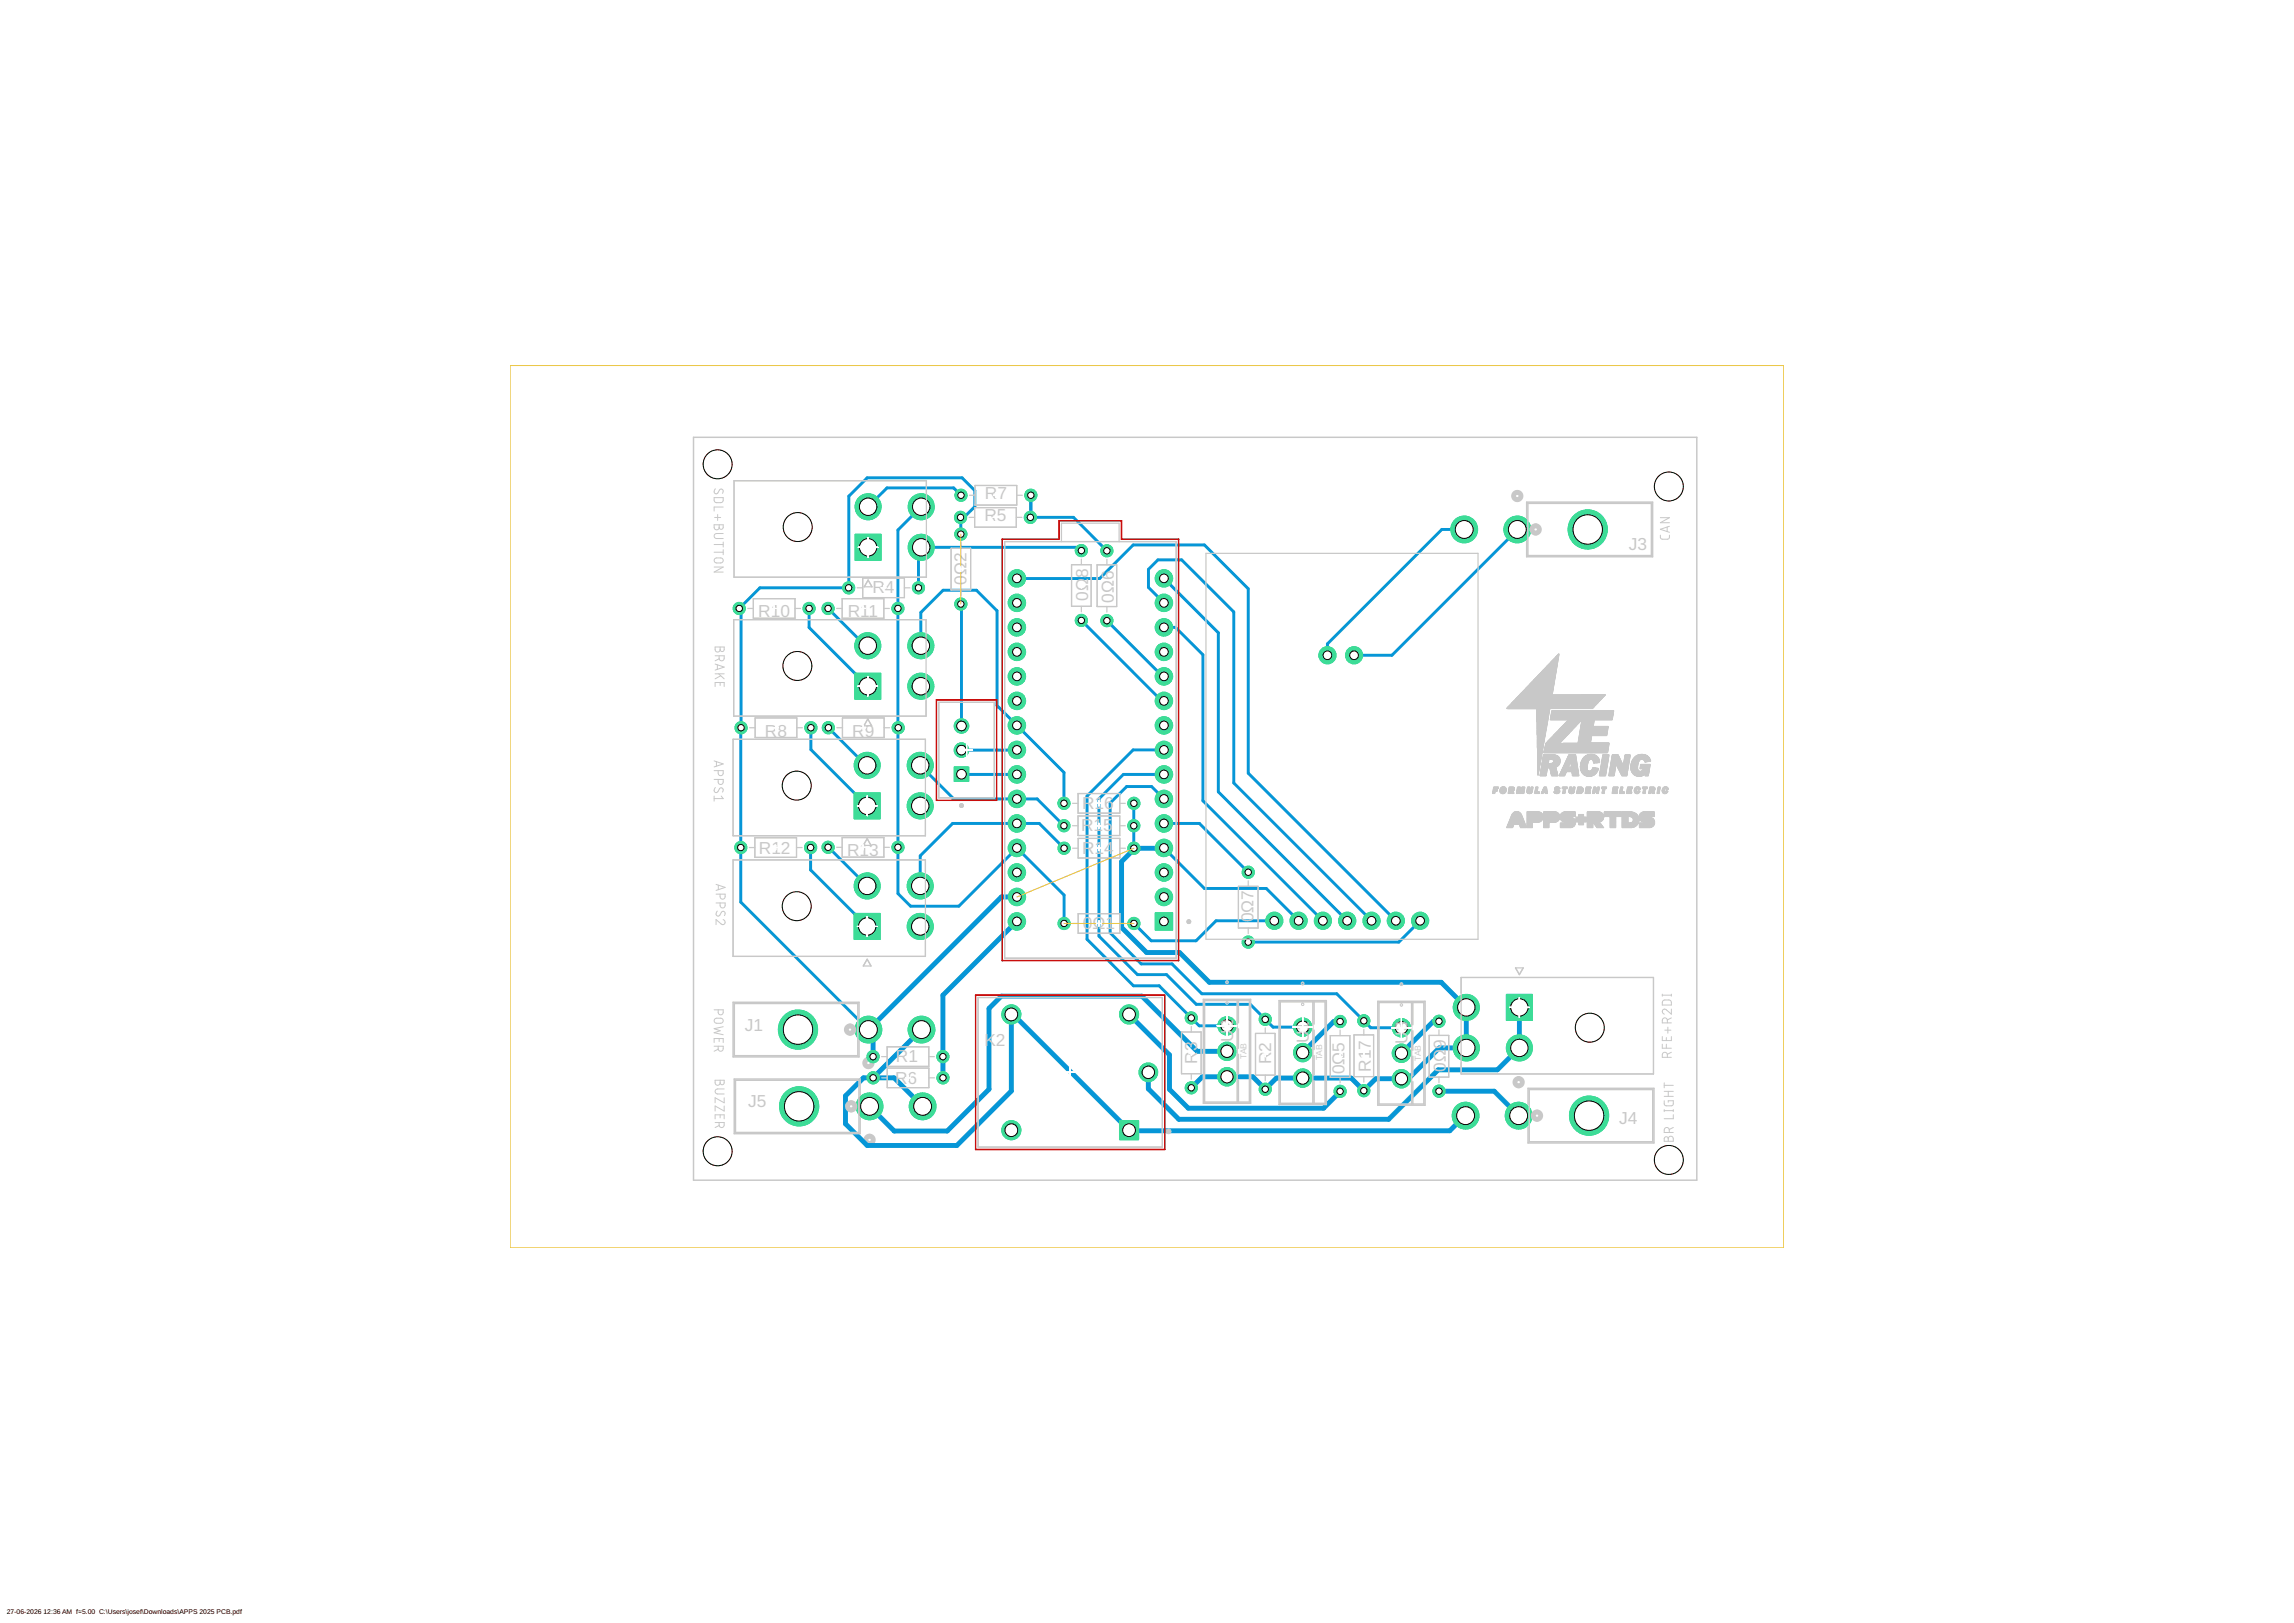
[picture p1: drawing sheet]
<svg xmlns="http://www.w3.org/2000/svg" width="1189mm" height="841mm" viewBox="0 0 1189 841" stroke-linecap="round" stroke-linejoin="round" font-family="sans-serif">
<defs><g id="words">
<g font-size="9" fill="#c8c8c8">
<text x="510" y="258">R7</text>
<text x="510" y="270">R5</text>
<text x="844" y="285">J3</text>
<text x="564" y="300" transform="rotate(-90 564 300)">8</text>
<text x="501" y="303" transform="rotate(-90 501 303)">0Ω2</text>
<text x="452" y="307">R4</text>
<text x="564" y="311" transform="rotate(-90 564 311)">0Ω</text>
<text x="577" y="312" transform="rotate(-90 577 312)">0Ω6</text>
<text x="393" y="320">R10</text>
<text x="439" y="320">R11</text>
<text x="396" y="382">R8</text>
<text x="442" y="382">R9</text>
<text x="561" y="419">R16</text>
<text x="560" y="431">R1</text>
<text x="572" y="431">5</text>
<text x="393" y="442">R12</text>
<text x="439" y="444">R13</text>
<text x="561" y="442">R14</text>
<text x="650" y="478" transform="rotate(-90 650 478)">0Ω7</text>
<text x="561" y="481">0Ω1</text>
<text x="386" y="534">J1</text>
<text x="639" y="540" transform="rotate(-90 639 540)">U2</text>
<text x="510" y="542">K2</text>
<text x="678" y="541" transform="rotate(-90 678 541)">U1</text>
<text x="729" y="541" transform="rotate(-90 729 541)">U3</text>
<text x="464" y="550">R1</text>
<text x="620" y="551" transform="rotate(-90 620 551)">R3</text>
<text x="659" y="552" transform="rotate(-90 659 552)">R2</text>
<text x="697" y="557" transform="rotate(-90 697 557)">0Ω5</text>
<text x="710" y="555" transform="rotate(-90 710 555)">R17</text>
<text x="749" y="556" transform="rotate(-90 749 556)">0Ω9</text>
<text x="464" y="561">R6</text>
<text x="388" y="574">J5</text>
<text x="839" y="582">J4</text>
</g>
<g font-size="4.5" fill="#c8c8c8">
<text x="646" y="549" transform="rotate(-90 646 549)">TAB</text>
<text x="685" y="550" transform="rotate(-90 685 550)">TAB</text>
<text x="736" y="550" transform="rotate(-90 736 550)">TAB</text>
</g>
<g font-size="3.5">
<text x="3" y="837">27-06-2026</text>
<text x="23" y="837">12:36 AM f=5.00 C:\Users\josef\Downloads\APPS 2025 PCB.pdf</text>
</g>
</g></defs>
<g fill="none" stroke="#fff" stroke-width=".52">
<path d="M515 257h2M516 255v3M450 279v10M515 268h2M516 267v2M783 274h7M786 271v7M445 284h10M497 295h2M498 294v2M400 315h2M401 314v3"/>
<path d="M446 315h3M447 314v3M457 305h2M458 303v3M559 303h3M560 302v3M572 304h3M574 302v3M445 356h10M450 351v10M401 377h2M402 376v2"/>
<path d="M446 377h3M447 376v2M655 376h10M660 370v11M498 389h6M501 386v6M560 389h10M565 384v10M444 418h10M449 413v10M568 416h3M570 415v3"/>
<path d="M401 439h2M402 438v2M446 439h3M447 438v2M568 428h3M568 440h3M569 427v2M570 438v3M449 475v10M568 479h3M570 477v3M646 470h2"/>
<path d="M647 469v2M444 480h10M787 517v10M447 534h7M450 530v7M631 532h10M636 526v11M670 532h10M675 527v10M721 533h10M726 527v11M782 522h11"/>
<path d="M469 548h3M469 559h3M471 546v3M471 557v3M550 556h10M555 551v10M616 546h3M617 544v3M654 546h3M656 545v3M693 547h3M694 546v3"/>
<path d="M706 547h2M707 546v2M744 547h3M746 546v3M447 573h7M451 570v7M784 578h7M787 575v7"/>
</g>
<g fill="none" stroke="#c8c8c8" stroke-width="2.5">
<circle cx="786" cy="257" r="1.9"/>
<circle cx="450" cy="551" r="1.9"/>
<circle cx="787" cy="561" r="1.9"/>
<circle cx="451" cy="591" r="1.9"/>
</g>
<g fill="none" stroke="#0696d7" stroke-width="2.5">
<path d="M603 439l-15 1-7 6v35l13 13h17l16 15h120l13 13v21h-14l-16 16h-17l-6 6-7-6h-38l-6 5-7-6h-26l-6 6M527 477l-38 39v43M527 477h.1M527 465h-8l-69 69 2 2v12M478 534l-25 25M585 526l21 21v17l10 10h70l8-8M694 529h-3l-16 16M746 529h-3l-17 17M787 522v21M636 545h-16l-28-29h-73l-6 7v41l-22 22h-28l-12-13M675 559h.1M787 543h.1"/>
<path d="M787 543l-11 11h-31l-25 26h-109l-16-16v-8M478 573l-15-14h-15l-10 9v14l11 12h47l28-29v-39h1l60 60h166l9-8M746 565h28l13 13"/>
</g>
<g fill="none" stroke="#0696d7" stroke-width="1.5">
<path d="M498 257l-4-4h-34l-10 10M534 257v11M477 263l-12 12v102M498 277v-9h2l5-5v-9l-6-6h-50l-9 9v48h-46l-11 10 1 1v151l66 67M534 268h22l18 17M759 274h-12l-59 60v6M786 274l-65 66h-19M527 300h43l17-18h37l23 23v96l76 76M560 285l-1-1h-82l-1 1v20M603 300l28 28v82l67 67M419 315v10l31 31M429 315l19 20h2"/>
<path d="M498 313v63M603 312l-8-8v-9l5-5h12l27 27v89l72 71M477 335v-18l12-11h17l11 11v49l34 34v16M560 322l42 41h1M574 322l29 28M603 325h6l14 14v76l63 62M420 377v11l29 30M429 377l20 20M465 377v86l7 7h25l30-31M465 377h.1M477 397l17 17h44l13 14M527 389h-29"/>
<path d="M603 389h-16l-24 23v75l24 24h14l20 21h15M498 401h29M588 416v24l15-1 21 21h32l17 17M603 414l-6-6h-13l-9 8v67l16 16h16l16 16h70l17 18h16M603 401h-21l-12 13v71l19 20h16l15 15h28l8 8M420 439v12l29 29M429 439l20 20M527 439h.1M527 439l24 25v15M551 440l-12-13h-45l-17 16v16M603 427h19l25 25M660 477h-30l-10 11h-23l-9-9"/>
<path d="M736 477l-11 11h-78M450 534h.1M656 528l4 4h15M656 528h.1M489 548h.1M489 559h.1"/>
</g>
<circle cx="450" cy="534" r="7" fill="#3ddc97" stroke="#3ddc97" stroke-width=".52"/>
<circle cx="450" cy="534" r="5" fill="#fff" stroke="#000" stroke-width=".52"/>
<circle cx="478" cy="534" r="7" fill="#3ddc97" stroke="#3ddc97" stroke-width=".52"/>
<circle cx="478" cy="534" r="5" fill="#fff" stroke="#000" stroke-width=".52"/>
<circle cx="414" cy="534" r="10" fill="#3ddc97" stroke="#3ddc97" stroke-width=".52"/>
<circle cx="414" cy="534" r="8" fill="#fff" stroke="#000" stroke-width=".52"/>
<path d="M469 548h3M471 546v3" fill="none" stroke="#fff" stroke-width=".52"/>
<circle cx="452" cy="548" r="3" fill="#3ddc97" stroke="#3ddc97" stroke-width=".52"/>
<circle cx="452" cy="548" r="1.7" fill="#fff" stroke="#000" stroke-width=".52"/>
<circle cx="489" cy="548" r="3" fill="#3ddc97" stroke="#3ddc97" stroke-width=".52"/>
<circle cx="489" cy="548" r="1.7" fill="#fff" stroke="#000" stroke-width=".52"/>
<path d="M469 559h3M471 557v3" fill="none" stroke="#fff" stroke-width=".52"/>
<circle cx="453" cy="559" r="3" fill="#3ddc97" stroke="#3ddc97" stroke-width=".52"/>
<circle cx="453" cy="559" r="1.7" fill="#fff" stroke="#000" stroke-width=".52"/>
<circle cx="489" cy="559" r="3" fill="#3ddc97" stroke="#3ddc97" stroke-width=".52"/>
<circle cx="489" cy="559" r="1.7" fill="#fff" stroke="#000" stroke-width=".52"/>
<path d="M655 376h10M660 370v11" fill="none" stroke="#fff" stroke-width=".52"/>
<circle cx="736" cy="477" r="4" fill="#3ddc97" stroke="#3ddc97" stroke-width=".52"/>
<circle cx="736" cy="477" r="2.2" fill="#fff" stroke="#000" stroke-width=".52"/>
<circle cx="723" cy="477" r="4" fill="#3ddc97" stroke="#3ddc97" stroke-width=".52"/>
<circle cx="723" cy="477" r="2.2" fill="#fff" stroke="#000" stroke-width=".52"/>
<circle cx="711" cy="477" r="4" fill="#3ddc97" stroke="#3ddc97" stroke-width=".52"/>
<circle cx="711" cy="477" r="2.2" fill="#fff" stroke="#000" stroke-width=".52"/>
<circle cx="698" cy="477" r="4" fill="#3ddc97" stroke="#3ddc97" stroke-width=".52"/>
<circle cx="698" cy="477" r="2.2" fill="#fff" stroke="#000" stroke-width=".52"/>
<circle cx="686" cy="477" r="4" fill="#3ddc97" stroke="#3ddc97" stroke-width=".52"/>
<circle cx="686" cy="477" r="2.2" fill="#fff" stroke="#000" stroke-width=".52"/>
<circle cx="673" cy="477" r="4" fill="#3ddc97" stroke="#3ddc97" stroke-width=".52"/>
<circle cx="673" cy="477" r="2.2" fill="#fff" stroke="#000" stroke-width=".52"/>
<circle cx="660" cy="477" r="4" fill="#3ddc97" stroke="#3ddc97" stroke-width=".52"/>
<circle cx="660" cy="477" r="2.2" fill="#fff" stroke="#000" stroke-width=".52"/>
<circle cx="702" cy="340" r="4" fill="#3ddc97" stroke="#3ddc97" stroke-width=".52"/>
<circle cx="702" cy="340" r="2.2" fill="#fff" stroke="#000" stroke-width=".52"/>
<circle cx="688" cy="340" r="4" fill="#3ddc97" stroke="#3ddc97" stroke-width=".52"/>
<circle cx="688" cy="340" r="2.2" fill="#fff" stroke="#000" stroke-width=".52"/>
<path d="M783 274h7M786 271v7" fill="none" stroke="#fff" stroke-width=".52"/>
<circle cx="786" cy="274" r="7" fill="#3ddc97" stroke="#3ddc97" stroke-width=".52"/>
<circle cx="786" cy="274" r="5" fill="#fff" stroke="#000" stroke-width=".52"/>
<circle cx="759" cy="274" r="7" fill="#3ddc97" stroke="#3ddc97" stroke-width=".52"/>
<circle cx="759" cy="274" r="5" fill="#fff" stroke="#000" stroke-width=".52"/>
<circle cx="823" cy="274" r="10" fill="#3ddc97" stroke="#3ddc97" stroke-width=".52"/>
<circle cx="823" cy="274" r="8" fill="#fff" stroke="#000" stroke-width=".52"/>
<path d="M560 389h10M565 384v10" fill="none" stroke="#fff" stroke-width=".52"/>
<path d="M599 473h9v9h-9z" fill="#3ddc97" stroke="#3ddc97" stroke-width=".52"/>
<circle cx="603" cy="477" r="2.2" fill="#fff" stroke="#000" stroke-width=".52"/>
<circle cx="603" cy="465" r="5" fill="#3ddc97" stroke="#3ddc97" stroke-width=".52"/>
<circle cx="603" cy="465" r="2.2" fill="#fff" stroke="#000" stroke-width=".52"/>
<circle cx="603" cy="452" r="5" fill="#3ddc97" stroke="#3ddc97" stroke-width=".52"/>
<circle cx="603" cy="452" r="2.2" fill="#fff" stroke="#000" stroke-width=".52"/>
<circle cx="603" cy="439" r="5" fill="#3ddc97" stroke="#3ddc97" stroke-width=".52"/>
<circle cx="603" cy="439" r="2.2" fill="#fff" stroke="#000" stroke-width=".52"/>
<circle cx="603" cy="427" r="5" fill="#3ddc97" stroke="#3ddc97" stroke-width=".52"/>
<circle cx="603" cy="427" r="2.2" fill="#fff" stroke="#000" stroke-width=".52"/>
<circle cx="603" cy="414" r="5" fill="#3ddc97" stroke="#3ddc97" stroke-width=".52"/>
<circle cx="603" cy="414" r="2.2" fill="#fff" stroke="#000" stroke-width=".52"/>
<circle cx="603" cy="401" r="5" fill="#3ddc97" stroke="#3ddc97" stroke-width=".52"/>
<circle cx="603" cy="401" r="2.2" fill="#fff" stroke="#000" stroke-width=".52"/>
<circle cx="603" cy="389" r="5" fill="#3ddc97" stroke="#3ddc97" stroke-width=".52"/>
<circle cx="603" cy="389" r="2.2" fill="#fff" stroke="#000" stroke-width=".52"/>
<circle cx="603" cy="376" r="5" fill="#3ddc97" stroke="#3ddc97" stroke-width=".52"/>
<circle cx="603" cy="376" r="2.2" fill="#fff" stroke="#000" stroke-width=".52"/>
<circle cx="603" cy="363" r="5" fill="#3ddc97" stroke="#3ddc97" stroke-width=".52"/>
<circle cx="603" cy="363" r="2.2" fill="#fff" stroke="#000" stroke-width=".52"/>
<circle cx="603" cy="350" r="5" fill="#3ddc97" stroke="#3ddc97" stroke-width=".52"/>
<circle cx="603" cy="350" r="2.2" fill="#fff" stroke="#000" stroke-width=".52"/>
<circle cx="603" cy="338" r="5" fill="#3ddc97" stroke="#3ddc97" stroke-width=".52"/>
<circle cx="603" cy="338" r="2.2" fill="#fff" stroke="#000" stroke-width=".52"/>
<circle cx="603" cy="325" r="5" fill="#3ddc97" stroke="#3ddc97" stroke-width=".52"/>
<circle cx="603" cy="325" r="2.2" fill="#fff" stroke="#000" stroke-width=".52"/>
<circle cx="603" cy="312" r="5" fill="#3ddc97" stroke="#3ddc97" stroke-width=".52"/>
<circle cx="603" cy="312" r="2.2" fill="#fff" stroke="#000" stroke-width=".52"/>
<circle cx="603" cy="300" r="5" fill="#3ddc97" stroke="#3ddc97" stroke-width=".52"/>
<circle cx="603" cy="300" r="2.2" fill="#fff" stroke="#000" stroke-width=".52"/>
<circle cx="527" cy="300" r="5" fill="#3ddc97" stroke="#3ddc97" stroke-width=".52"/>
<circle cx="527" cy="300" r="2.2" fill="#fff" stroke="#000" stroke-width=".52"/>
<circle cx="527" cy="312" r="5" fill="#3ddc97" stroke="#3ddc97" stroke-width=".52"/>
<circle cx="527" cy="312" r="2.2" fill="#fff" stroke="#000" stroke-width=".52"/>
<circle cx="527" cy="325" r="5" fill="#3ddc97" stroke="#3ddc97" stroke-width=".52"/>
<circle cx="527" cy="325" r="2.2" fill="#fff" stroke="#000" stroke-width=".52"/>
<circle cx="527" cy="338" r="5" fill="#3ddc97" stroke="#3ddc97" stroke-width=".52"/>
<circle cx="527" cy="338" r="2.2" fill="#fff" stroke="#000" stroke-width=".52"/>
<circle cx="527" cy="350" r="5" fill="#3ddc97" stroke="#3ddc97" stroke-width=".52"/>
<circle cx="527" cy="350" r="2.2" fill="#fff" stroke="#000" stroke-width=".52"/>
<circle cx="527" cy="363" r="5" fill="#3ddc97" stroke="#3ddc97" stroke-width=".52"/>
<circle cx="527" cy="363" r="2.2" fill="#fff" stroke="#000" stroke-width=".52"/>
<circle cx="527" cy="376" r="5" fill="#3ddc97" stroke="#3ddc97" stroke-width=".52"/>
<circle cx="527" cy="376" r="2.2" fill="#fff" stroke="#000" stroke-width=".52"/>
<circle cx="527" cy="389" r="5" fill="#3ddc97" stroke="#3ddc97" stroke-width=".52"/>
<circle cx="527" cy="389" r="2.2" fill="#fff" stroke="#000" stroke-width=".52"/>
<circle cx="527" cy="401" r="5" fill="#3ddc97" stroke="#3ddc97" stroke-width=".52"/>
<circle cx="527" cy="401" r="2.2" fill="#fff" stroke="#000" stroke-width=".52"/>
<circle cx="527" cy="414" r="5" fill="#3ddc97" stroke="#3ddc97" stroke-width=".52"/>
<circle cx="527" cy="414" r="2.2" fill="#fff" stroke="#000" stroke-width=".52"/>
<circle cx="527" cy="427" r="5" fill="#3ddc97" stroke="#3ddc97" stroke-width=".52"/>
<circle cx="527" cy="427" r="2.2" fill="#fff" stroke="#000" stroke-width=".52"/>
<circle cx="527" cy="439" r="5" fill="#3ddc97" stroke="#3ddc97" stroke-width=".52"/>
<circle cx="527" cy="439" r="2.2" fill="#fff" stroke="#000" stroke-width=".52"/>
<circle cx="527" cy="452" r="5" fill="#3ddc97" stroke="#3ddc97" stroke-width=".52"/>
<circle cx="527" cy="452" r="2.2" fill="#fff" stroke="#000" stroke-width=".52"/>
<circle cx="527" cy="465" r="5" fill="#3ddc97" stroke="#3ddc97" stroke-width=".52"/>
<circle cx="527" cy="465" r="2.2" fill="#fff" stroke="#000" stroke-width=".52"/>
<circle cx="527" cy="477" r="5" fill="#3ddc97" stroke="#3ddc97" stroke-width=".52"/>
<circle cx="527" cy="477" r="2.2" fill="#fff" stroke="#000" stroke-width=".52"/>
<path d="M670 532h10M675 527v10" fill="none" stroke="#fff" stroke-width=".52"/>
<circle cx="675" cy="532" r="5" fill="#3ddc97" stroke="#3ddc97" stroke-width=".52"/>
<circle cx="675" cy="532" r="3" fill="#fff" stroke="#000" stroke-width=".52"/>
<circle cx="675" cy="545" r="5" fill="#3ddc97" stroke="#3ddc97" stroke-width=".52"/>
<circle cx="675" cy="545" r="3" fill="#fff" stroke="#000" stroke-width=".52"/>
<circle cx="675" cy="559" r="5" fill="#3ddc97" stroke="#3ddc97" stroke-width=".52"/>
<circle cx="675" cy="559" r="3" fill="#fff" stroke="#000" stroke-width=".52"/>
<path d="M654 546h3M656 545v3" fill="none" stroke="#fff" stroke-width=".52"/>
<circle cx="656" cy="528" r="3" fill="#3ddc97" stroke="#3ddc97" stroke-width=".52"/>
<circle cx="656" cy="528" r="1.7" fill="#fff" stroke="#000" stroke-width=".52"/>
<circle cx="656" cy="564" r="3" fill="#3ddc97" stroke="#3ddc97" stroke-width=".52"/>
<circle cx="656" cy="564" r="1.7" fill="#fff" stroke="#000" stroke-width=".52"/>
<path d="M447 573h7M451 570v7" fill="none" stroke="#fff" stroke-width=".52"/>
<circle cx="451" cy="573" r="7" fill="#3ddc97" stroke="#3ddc97" stroke-width=".52"/>
<circle cx="451" cy="573" r="5" fill="#fff" stroke="#000" stroke-width=".52"/>
<circle cx="478" cy="573" r="7" fill="#3ddc97" stroke="#3ddc97" stroke-width=".52"/>
<circle cx="478" cy="573" r="5" fill="#fff" stroke="#000" stroke-width=".52"/>
<circle cx="414" cy="573" r="10" fill="#3ddc97" stroke="#3ddc97" stroke-width=".52"/>
<circle cx="414" cy="573" r="8" fill="#fff" stroke="#000" stroke-width=".52"/>
<path d="M631 532h10M636 526v11" fill="none" stroke="#fff" stroke-width=".52"/>
<circle cx="636" cy="532" r="5" fill="#3ddc97" stroke="#3ddc97" stroke-width=".52"/>
<circle cx="636" cy="532" r="3" fill="#fff" stroke="#000" stroke-width=".52"/>
<circle cx="636" cy="545" r="5" fill="#3ddc97" stroke="#3ddc97" stroke-width=".52"/>
<circle cx="636" cy="545" r="3" fill="#fff" stroke="#000" stroke-width=".52"/>
<circle cx="636" cy="558" r="5" fill="#3ddc97" stroke="#3ddc97" stroke-width=".52"/>
<circle cx="636" cy="558" r="3" fill="#fff" stroke="#000" stroke-width=".52"/>
<path d="M616 546h3M617 544v3" fill="none" stroke="#fff" stroke-width=".52"/>
<circle cx="617" cy="527" r="3" fill="#3ddc97" stroke="#3ddc97" stroke-width=".52"/>
<circle cx="617" cy="527" r="1.7" fill="#fff" stroke="#000" stroke-width=".52"/>
<circle cx="617" cy="564" r="3" fill="#3ddc97" stroke="#3ddc97" stroke-width=".52"/>
<circle cx="617" cy="564" r="1.7" fill="#fff" stroke="#000" stroke-width=".52"/>
<path d="M550 556h10M555 551v10" fill="none" stroke="#fff" stroke-width=".52"/>
<path d="M580 581h10v10h-10z" fill="#3ddc97" stroke="#3ddc97" stroke-width=".52"/>
<circle cx="585" cy="586" r="3" fill="#fff" stroke="#000" stroke-width=".52"/>
<circle cx="595" cy="556" r="5" fill="#3ddc97" stroke="#3ddc97" stroke-width=".52"/>
<circle cx="595" cy="556" r="3" fill="#fff" stroke="#000" stroke-width=".52"/>
<circle cx="585" cy="526" r="5" fill="#3ddc97" stroke="#3ddc97" stroke-width=".52"/>
<circle cx="585" cy="526" r="3" fill="#fff" stroke="#000" stroke-width=".52"/>
<circle cx="524" cy="526" r="5" fill="#3ddc97" stroke="#3ddc97" stroke-width=".52"/>
<circle cx="524" cy="526" r="3" fill="#fff" stroke="#000" stroke-width=".52"/>
<circle cx="524" cy="586" r="5" fill="#3ddc97" stroke="#3ddc97" stroke-width=".52"/>
<circle cx="524" cy="586" r="3" fill="#fff" stroke="#000" stroke-width=".52"/>
<path d="M787 517v10M782 522h11" fill="none" stroke="#fff" stroke-width=".52"/>
<path d="M781 515h13v14h-13z" fill="#3ddc97" stroke="#3ddc97" stroke-width=".52"/>
<circle cx="787" cy="522" r="5" fill="#fff" stroke="#000" stroke-width=".52"/>
<circle cx="787" cy="543" r="7" fill="#3ddc97" stroke="#3ddc97" stroke-width=".52"/>
<circle cx="787" cy="543" r="5" fill="#fff" stroke="#000" stroke-width=".52"/>
<circle cx="760" cy="522" r="7" fill="#3ddc97" stroke="#3ddc97" stroke-width=".52"/>
<circle cx="760" cy="522" r="5" fill="#fff" stroke="#000" stroke-width=".52"/>
<circle cx="760" cy="543" r="7" fill="#3ddc97" stroke="#3ddc97" stroke-width=".52"/>
<circle cx="760" cy="543" r="5" fill="#fff" stroke="#000" stroke-width=".52"/>
<path d="M693 547h3M694 546v3" fill="none" stroke="#fff" stroke-width=".52"/>
<circle cx="694" cy="566" r="3" fill="#3ddc97" stroke="#3ddc97" stroke-width=".52"/>
<circle cx="694" cy="566" r="1.7" fill="#fff" stroke="#000" stroke-width=".52"/>
<circle cx="694" cy="529" r="3" fill="#3ddc97" stroke="#3ddc97" stroke-width=".52"/>
<circle cx="694" cy="529" r="1.7" fill="#fff" stroke="#000" stroke-width=".52"/>
<path d="M457 305h2M458 303v3" fill="none" stroke="#fff" stroke-width=".52"/>
<circle cx="440" cy="305" r="3" fill="#3ddc97" stroke="#3ddc97" stroke-width=".52"/>
<circle cx="440" cy="305" r="1.7" fill="#fff" stroke="#000" stroke-width=".52"/>
<circle cx="476" cy="305" r="3" fill="#3ddc97" stroke="#3ddc97" stroke-width=".52"/>
<circle cx="476" cy="305" r="1.7" fill="#fff" stroke="#000" stroke-width=".52"/>
<path d="M449 475v10M444 480h10" fill="none" stroke="#fff" stroke-width=".52"/>
<path d="M443 473h13v14h-13z" fill="#3ddc97" stroke="#3ddc97" stroke-width=".52"/>
<circle cx="449" cy="480" r="5" fill="#fff" stroke="#000" stroke-width=".52"/>
<circle cx="449" cy="459" r="7" fill="#3ddc97" stroke="#3ddc97" stroke-width=".52"/>
<circle cx="449" cy="459" r="5" fill="#fff" stroke="#000" stroke-width=".52"/>
<circle cx="477" cy="480" r="7" fill="#3ddc97" stroke="#3ddc97" stroke-width=".52"/>
<circle cx="477" cy="480" r="5" fill="#fff" stroke="#000" stroke-width=".52"/>
<circle cx="477" cy="459" r="7" fill="#3ddc97" stroke="#3ddc97" stroke-width=".52"/>
<circle cx="477" cy="459" r="5" fill="#fff" stroke="#000" stroke-width=".52"/>
<path d="M444 418h10M449 413v10" fill="none" stroke="#fff" stroke-width=".52"/>
<path d="M443 411h13v13h-13z" fill="#3ddc97" stroke="#3ddc97" stroke-width=".52"/>
<circle cx="449" cy="418" r="5" fill="#fff" stroke="#000" stroke-width=".52"/>
<circle cx="449" cy="397" r="7" fill="#3ddc97" stroke="#3ddc97" stroke-width=".52"/>
<circle cx="449" cy="397" r="5" fill="#fff" stroke="#000" stroke-width=".52"/>
<circle cx="477" cy="418" r="7" fill="#3ddc97" stroke="#3ddc97" stroke-width=".52"/>
<circle cx="477" cy="418" r="5" fill="#fff" stroke="#000" stroke-width=".52"/>
<circle cx="477" cy="397" r="7" fill="#3ddc97" stroke="#3ddc97" stroke-width=".52"/>
<circle cx="477" cy="397" r="5" fill="#fff" stroke="#000" stroke-width=".52"/>
<path d="M445 356h10M450 351v10" fill="none" stroke="#fff" stroke-width=".52"/>
<path d="M443 349h13v13h-13z" fill="#3ddc97" stroke="#3ddc97" stroke-width=".52"/>
<circle cx="450" cy="356" r="5" fill="#fff" stroke="#000" stroke-width=".52"/>
<circle cx="450" cy="335" r="7" fill="#3ddc97" stroke="#3ddc97" stroke-width=".52"/>
<circle cx="450" cy="335" r="5" fill="#fff" stroke="#000" stroke-width=".52"/>
<circle cx="477" cy="356" r="7" fill="#3ddc97" stroke="#3ddc97" stroke-width=".52"/>
<circle cx="477" cy="356" r="5" fill="#fff" stroke="#000" stroke-width=".52"/>
<circle cx="477" cy="335" r="7" fill="#3ddc97" stroke="#3ddc97" stroke-width=".52"/>
<circle cx="477" cy="335" r="5" fill="#fff" stroke="#000" stroke-width=".52"/>
<path d="M450 279v10M445 284h10" fill="none" stroke="#fff" stroke-width=".52"/>
<path d="M443 277h14v13h-14z" fill="#3ddc97" stroke="#3ddc97" stroke-width=".52"/>
<circle cx="450" cy="284" r="5" fill="#fff" stroke="#000" stroke-width=".52"/>
<circle cx="450" cy="263" r="7" fill="#3ddc97" stroke="#3ddc97" stroke-width=".52"/>
<circle cx="450" cy="263" r="5" fill="#fff" stroke="#000" stroke-width=".52"/>
<circle cx="477" cy="284" r="7" fill="#3ddc97" stroke="#3ddc97" stroke-width=".52"/>
<circle cx="477" cy="284" r="5" fill="#fff" stroke="#000" stroke-width=".52"/>
<circle cx="477" cy="263" r="7" fill="#3ddc97" stroke="#3ddc97" stroke-width=".52"/>
<circle cx="477" cy="263" r="5" fill="#fff" stroke="#000" stroke-width=".52"/>
<path d="M515 268h2M516 267v2" fill="none" stroke="#fff" stroke-width=".52"/>
<circle cx="498" cy="268" r="3" fill="#3ddc97" stroke="#3ddc97" stroke-width=".52"/>
<circle cx="498" cy="268" r="1.7" fill="#fff" stroke="#000" stroke-width=".52"/>
<circle cx="534" cy="268" r="3" fill="#3ddc97" stroke="#3ddc97" stroke-width=".52"/>
<circle cx="534" cy="268" r="1.7" fill="#fff" stroke="#000" stroke-width=".52"/>
<path d="M515 257h2M516 255v3" fill="none" stroke="#fff" stroke-width=".52"/>
<circle cx="498" cy="257" r="3" fill="#3ddc97" stroke="#3ddc97" stroke-width=".52"/>
<circle cx="498" cy="257" r="1.7" fill="#fff" stroke="#000" stroke-width=".52"/>
<circle cx="534" cy="257" r="3" fill="#3ddc97" stroke="#3ddc97" stroke-width=".52"/>
<circle cx="534" cy="257" r="1.7" fill="#fff" stroke="#000" stroke-width=".52"/>
<path d="M401 377h2M402 376v2" fill="none" stroke="#fff" stroke-width=".52"/>
<circle cx="420" cy="377" r="3" fill="#3ddc97" stroke="#3ddc97" stroke-width=".52"/>
<circle cx="420" cy="377" r="1.7" fill="#fff" stroke="#000" stroke-width=".52"/>
<circle cx="384" cy="377" r="3" fill="#3ddc97" stroke="#3ddc97" stroke-width=".52"/>
<circle cx="384" cy="377" r="1.7" fill="#fff" stroke="#000" stroke-width=".52"/>
<path d="M446 377h3M447 376v2" fill="none" stroke="#fff" stroke-width=".52"/>
<circle cx="465" cy="377" r="3" fill="#3ddc97" stroke="#3ddc97" stroke-width=".52"/>
<circle cx="465" cy="377" r="1.7" fill="#fff" stroke="#000" stroke-width=".52"/>
<circle cx="429" cy="377" r="3" fill="#3ddc97" stroke="#3ddc97" stroke-width=".52"/>
<circle cx="429" cy="377" r="1.7" fill="#fff" stroke="#000" stroke-width=".52"/>
<path d="M400 315h2M401 314v3" fill="none" stroke="#fff" stroke-width=".52"/>
<circle cx="419" cy="315" r="3" fill="#3ddc97" stroke="#3ddc97" stroke-width=".52"/>
<circle cx="419" cy="315" r="1.7" fill="#fff" stroke="#000" stroke-width=".52"/>
<circle cx="383" cy="315" r="3" fill="#3ddc97" stroke="#3ddc97" stroke-width=".52"/>
<circle cx="383" cy="315" r="1.7" fill="#fff" stroke="#000" stroke-width=".52"/>
<path d="M446 315h3M447 314v3" fill="none" stroke="#fff" stroke-width=".52"/>
<circle cx="465" cy="315" r="3" fill="#3ddc97" stroke="#3ddc97" stroke-width=".52"/>
<circle cx="465" cy="315" r="1.7" fill="#fff" stroke="#000" stroke-width=".52"/>
<circle cx="429" cy="315" r="3" fill="#3ddc97" stroke="#3ddc97" stroke-width=".52"/>
<circle cx="429" cy="315" r="1.7" fill="#fff" stroke="#000" stroke-width=".52"/>
<path d="M401 439h2M402 438v2" fill="none" stroke="#fff" stroke-width=".52"/>
<circle cx="420" cy="439" r="3" fill="#3ddc97" stroke="#3ddc97" stroke-width=".52"/>
<circle cx="420" cy="439" r="1.7" fill="#fff" stroke="#000" stroke-width=".52"/>
<circle cx="384" cy="439" r="3" fill="#3ddc97" stroke="#3ddc97" stroke-width=".52"/>
<circle cx="384" cy="439" r="1.7" fill="#fff" stroke="#000" stroke-width=".52"/>
<path d="M446 439h3M447 438v2" fill="none" stroke="#fff" stroke-width=".52"/>
<circle cx="465" cy="439" r="3" fill="#3ddc97" stroke="#3ddc97" stroke-width=".52"/>
<circle cx="465" cy="439" r="1.7" fill="#fff" stroke="#000" stroke-width=".52"/>
<circle cx="429" cy="439" r="3" fill="#3ddc97" stroke="#3ddc97" stroke-width=".52"/>
<circle cx="429" cy="439" r="1.7" fill="#fff" stroke="#000" stroke-width=".52"/>
<path d="M568 440h3M570 438v3" fill="none" stroke="#fff" stroke-width=".52"/>
<circle cx="551" cy="440" r="3" fill="#3ddc97" stroke="#3ddc97" stroke-width=".52"/>
<circle cx="551" cy="440" r="1.7" fill="#fff" stroke="#000" stroke-width=".52"/>
<circle cx="588" cy="440" r="3" fill="#3ddc97" stroke="#3ddc97" stroke-width=".52"/>
<circle cx="588" cy="440" r="1.7" fill="#fff" stroke="#000" stroke-width=".52"/>
<path d="M568 428h3M569 427v2" fill="none" stroke="#fff" stroke-width=".52"/>
<circle cx="551" cy="428" r="3" fill="#3ddc97" stroke="#3ddc97" stroke-width=".52"/>
<circle cx="551" cy="428" r="1.7" fill="#fff" stroke="#000" stroke-width=".52"/>
<circle cx="588" cy="428" r="3" fill="#3ddc97" stroke="#3ddc97" stroke-width=".52"/>
<circle cx="588" cy="428" r="1.7" fill="#fff" stroke="#000" stroke-width=".52"/>
<path d="M568 416h3M570 415v3" fill="none" stroke="#fff" stroke-width=".52"/>
<circle cx="551" cy="416" r="3" fill="#3ddc97" stroke="#3ddc97" stroke-width=".52"/>
<circle cx="551" cy="416" r="1.7" fill="#fff" stroke="#000" stroke-width=".52"/>
<circle cx="588" cy="416" r="3" fill="#3ddc97" stroke="#3ddc97" stroke-width=".52"/>
<circle cx="588" cy="416" r="1.7" fill="#fff" stroke="#000" stroke-width=".52"/>
<path d="M784 578h7M787 575v7" fill="none" stroke="#fff" stroke-width=".52"/>
<circle cx="787" cy="578" r="7" fill="#3ddc97" stroke="#3ddc97" stroke-width=".52"/>
<circle cx="787" cy="578" r="5" fill="#fff" stroke="#000" stroke-width=".52"/>
<circle cx="760" cy="578" r="7" fill="#3ddc97" stroke="#3ddc97" stroke-width=".52"/>
<circle cx="760" cy="578" r="5" fill="#fff" stroke="#000" stroke-width=".52"/>
<circle cx="824" cy="578" r="10" fill="#3ddc97" stroke="#3ddc97" stroke-width=".52"/>
<circle cx="824" cy="578" r="8" fill="#fff" stroke="#000" stroke-width=".52"/>
<path d="M721 533h10M726 527v11" fill="none" stroke="#fff" stroke-width=".52"/>
<circle cx="726" cy="533" r="5" fill="#3ddc97" stroke="#3ddc97" stroke-width=".52"/>
<circle cx="726" cy="533" r="3" fill="#fff" stroke="#000" stroke-width=".52"/>
<circle cx="726" cy="546" r="5" fill="#3ddc97" stroke="#3ddc97" stroke-width=".52"/>
<circle cx="726" cy="546" r="3" fill="#fff" stroke="#000" stroke-width=".52"/>
<circle cx="726" cy="559" r="5" fill="#3ddc97" stroke="#3ddc97" stroke-width=".52"/>
<circle cx="726" cy="559" r="3" fill="#fff" stroke="#000" stroke-width=".52"/>
<path d="M706 547h2M707 546v2" fill="none" stroke="#fff" stroke-width=".52"/>
<circle cx="707" cy="529" r="3" fill="#3ddc97" stroke="#3ddc97" stroke-width=".52"/>
<circle cx="707" cy="529" r="1.7" fill="#fff" stroke="#000" stroke-width=".52"/>
<circle cx="707" cy="565" r="3" fill="#3ddc97" stroke="#3ddc97" stroke-width=".52"/>
<circle cx="707" cy="565" r="1.7" fill="#fff" stroke="#000" stroke-width=".52"/>
<path d="M568 479h3M570 477v3" fill="none" stroke="#fff" stroke-width=".52"/>
<circle cx="551" cy="479" r="3" fill="#3ddc97" stroke="#3ddc97" stroke-width=".52"/>
<circle cx="551" cy="479" r="1.7" fill="#fff" stroke="#000" stroke-width=".52"/>
<circle cx="588" cy="479" r="3" fill="#3ddc97" stroke="#3ddc97" stroke-width=".52"/>
<circle cx="588" cy="479" r="1.7" fill="#fff" stroke="#000" stroke-width=".52"/>
<path d="M646 470h2M647 469v2" fill="none" stroke="#fff" stroke-width=".52"/>
<circle cx="647" cy="488" r="3" fill="#3ddc97" stroke="#3ddc97" stroke-width=".52"/>
<circle cx="647" cy="488" r="1.7" fill="#fff" stroke="#000" stroke-width=".52"/>
<circle cx="647" cy="452" r="3" fill="#3ddc97" stroke="#3ddc97" stroke-width=".52"/>
<circle cx="647" cy="452" r="1.7" fill="#fff" stroke="#000" stroke-width=".52"/>
<path d="M559 303h3M560 302v3" fill="none" stroke="#fff" stroke-width=".52"/>
<circle cx="560" cy="285" r="3" fill="#3ddc97" stroke="#3ddc97" stroke-width=".52"/>
<circle cx="560" cy="285" r="1.7" fill="#fff" stroke="#000" stroke-width=".52"/>
<circle cx="560" cy="322" r="3" fill="#3ddc97" stroke="#3ddc97" stroke-width=".52"/>
<circle cx="560" cy="322" r="1.7" fill="#fff" stroke="#000" stroke-width=".52"/>
<path d="M572 304h3M574 302v3" fill="none" stroke="#fff" stroke-width=".52"/>
<circle cx="574" cy="285" r="3" fill="#3ddc97" stroke="#3ddc97" stroke-width=".52"/>
<circle cx="574" cy="285" r="1.7" fill="#fff" stroke="#000" stroke-width=".52"/>
<circle cx="574" cy="322" r="3" fill="#3ddc97" stroke="#3ddc97" stroke-width=".52"/>
<circle cx="574" cy="322" r="1.7" fill="#fff" stroke="#000" stroke-width=".52"/>
<path d="M744 547h3M746 546v3" fill="none" stroke="#fff" stroke-width=".52"/>
<circle cx="746" cy="529" r="3" fill="#3ddc97" stroke="#3ddc97" stroke-width=".52"/>
<circle cx="746" cy="529" r="1.7" fill="#fff" stroke="#000" stroke-width=".52"/>
<circle cx="746" cy="565" r="3" fill="#3ddc97" stroke="#3ddc97" stroke-width=".52"/>
<circle cx="746" cy="565" r="1.7" fill="#fff" stroke="#000" stroke-width=".52"/>
<path d="M498 389h6M501 386v6" fill="none" stroke="#fff" stroke-width=".52"/>
<circle cx="498" cy="376" r="4" fill="#3ddc97" stroke="#3ddc97" stroke-width=".52"/>
<circle cx="498" cy="376" r="2.5" fill="#fff" stroke="#000" stroke-width=".52"/>
<circle cx="498" cy="389" r="4" fill="#3ddc97" stroke="#3ddc97" stroke-width=".52"/>
<circle cx="498" cy="389" r="2.5" fill="#fff" stroke="#000" stroke-width=".52"/>
<path d="M495 397h7v8h-7z" fill="#3ddc97" stroke="#3ddc97" stroke-width=".52"/>
<circle cx="498" cy="401" r="2.5" fill="#fff" stroke="#000" stroke-width=".52"/>
<path d="M497 295h2M498 294v2" fill="none" stroke="#fff" stroke-width=".52"/>
<circle cx="498" cy="313" r="3" fill="#3ddc97" stroke="#3ddc97" stroke-width=".52"/>
<circle cx="498" cy="313" r="1.7" fill="#fff" stroke="#000" stroke-width=".52"/>
<circle cx="498" cy="277" r="3" fill="#3ddc97" stroke="#3ddc97" stroke-width=".52"/>
<circle cx="498" cy="277" r="1.7" fill="#fff" stroke="#000" stroke-width=".52"/>
<g fill="none" stroke="#fff" stroke-width=".52">
<path d="M515 257h2M516 255v3M450 279v10M515 268h2M516 267v2M783 274h7M786 271v7M445 284h10M497 295h2M498 294v2M400 315h2M401 314v3"/>
<path d="M446 315h3M447 314v3M457 305h2M458 303v3M559 303h3M560 302v3M572 304h3M574 302v3M445 356h10M450 351v10M401 377h2M402 376v2"/>
<path d="M446 377h3M447 376v2M655 376h10M660 370v11M498 389h6M501 386v6M560 389h10M565 384v10M444 418h10M449 413v10M568 416h3M570 415v3"/>
<path d="M401 439h2M402 438v2M446 439h3M447 438v2M568 428h3M568 440h3M569 427v2M570 438v3M449 475v10M568 479h3M570 477v3M646 470h2"/>
<path d="M647 469v2M444 480h10M787 517v10M447 534h7M450 530v7M631 532h10M636 526v11M670 532h10M675 527v10M721 533h10M726 527v11M782 522h11"/>
<path d="M469 548h3M469 559h3M471 546v3M471 557v3M550 556h10M555 551v10M616 546h3M617 544v3M654 546h3M656 545v3M693 547h3M694 546v3"/>
<path d="M706 547h2M707 546v2M744 547h3M746 546v3M447 573h7M451 570v7M784 578h7M787 575v7"/>
</g>
<circle cx="450" cy="534" r="7" fill="#3ddc97" stroke="#3ddc97" stroke-width=".52"/>
<circle cx="450" cy="534" r="5" fill="#fff" stroke="#000" stroke-width=".52"/>
<circle cx="478" cy="534" r="7" fill="#3ddc97" stroke="#3ddc97" stroke-width=".52"/>
<circle cx="478" cy="534" r="5" fill="#fff" stroke="#000" stroke-width=".52"/>
<circle cx="414" cy="534" r="10" fill="#3ddc97" stroke="#3ddc97" stroke-width=".52"/>
<circle cx="414" cy="534" r="8" fill="#fff" stroke="#000" stroke-width=".52"/>
<path d="M469 548h3M471 546v3" fill="none" stroke="#fff" stroke-width=".52"/>
<circle cx="452" cy="548" r="3" fill="#3ddc97" stroke="#3ddc97" stroke-width=".52"/>
<circle cx="452" cy="548" r="1.7" fill="#fff" stroke="#000" stroke-width=".52"/>
<circle cx="489" cy="548" r="3" fill="#3ddc97" stroke="#3ddc97" stroke-width=".52"/>
<circle cx="489" cy="548" r="1.7" fill="#fff" stroke="#000" stroke-width=".52"/>
<path d="M469 559h3M471 557v3" fill="none" stroke="#fff" stroke-width=".52"/>
<circle cx="453" cy="559" r="3" fill="#3ddc97" stroke="#3ddc97" stroke-width=".52"/>
<circle cx="453" cy="559" r="1.7" fill="#fff" stroke="#000" stroke-width=".52"/>
<circle cx="489" cy="559" r="3" fill="#3ddc97" stroke="#3ddc97" stroke-width=".52"/>
<circle cx="489" cy="559" r="1.7" fill="#fff" stroke="#000" stroke-width=".52"/>
<path d="M655 376h10M660 370v11" fill="none" stroke="#fff" stroke-width=".52"/>
<circle cx="736" cy="477" r="4" fill="#3ddc97" stroke="#3ddc97" stroke-width=".52"/>
<circle cx="736" cy="477" r="2.2" fill="#fff" stroke="#000" stroke-width=".52"/>
<circle cx="723" cy="477" r="4" fill="#3ddc97" stroke="#3ddc97" stroke-width=".52"/>
<circle cx="723" cy="477" r="2.2" fill="#fff" stroke="#000" stroke-width=".52"/>
<circle cx="711" cy="477" r="4" fill="#3ddc97" stroke="#3ddc97" stroke-width=".52"/>
<circle cx="711" cy="477" r="2.2" fill="#fff" stroke="#000" stroke-width=".52"/>
<circle cx="698" cy="477" r="4" fill="#3ddc97" stroke="#3ddc97" stroke-width=".52"/>
<circle cx="698" cy="477" r="2.2" fill="#fff" stroke="#000" stroke-width=".52"/>
<circle cx="686" cy="477" r="4" fill="#3ddc97" stroke="#3ddc97" stroke-width=".52"/>
<circle cx="686" cy="477" r="2.2" fill="#fff" stroke="#000" stroke-width=".52"/>
<circle cx="673" cy="477" r="4" fill="#3ddc97" stroke="#3ddc97" stroke-width=".52"/>
<circle cx="673" cy="477" r="2.2" fill="#fff" stroke="#000" stroke-width=".52"/>
<circle cx="660" cy="477" r="4" fill="#3ddc97" stroke="#3ddc97" stroke-width=".52"/>
<circle cx="660" cy="477" r="2.2" fill="#fff" stroke="#000" stroke-width=".52"/>
<circle cx="702" cy="340" r="4" fill="#3ddc97" stroke="#3ddc97" stroke-width=".52"/>
<circle cx="702" cy="340" r="2.2" fill="#fff" stroke="#000" stroke-width=".52"/>
<circle cx="688" cy="340" r="4" fill="#3ddc97" stroke="#3ddc97" stroke-width=".52"/>
<circle cx="688" cy="340" r="2.2" fill="#fff" stroke="#000" stroke-width=".52"/>
<path d="M783 274h7M786 271v7" fill="none" stroke="#fff" stroke-width=".52"/>
<circle cx="786" cy="274" r="7" fill="#3ddc97" stroke="#3ddc97" stroke-width=".52"/>
<circle cx="786" cy="274" r="5" fill="#fff" stroke="#000" stroke-width=".52"/>
<circle cx="759" cy="274" r="7" fill="#3ddc97" stroke="#3ddc97" stroke-width=".52"/>
<circle cx="759" cy="274" r="5" fill="#fff" stroke="#000" stroke-width=".52"/>
<circle cx="823" cy="274" r="10" fill="#3ddc97" stroke="#3ddc97" stroke-width=".52"/>
<circle cx="823" cy="274" r="8" fill="#fff" stroke="#000" stroke-width=".52"/>
<path d="M560 389h10M565 384v10" fill="none" stroke="#fff" stroke-width=".52"/>
<path d="M599 473h9v9h-9z" fill="#3ddc97" stroke="#3ddc97" stroke-width=".52"/>
<circle cx="603" cy="477" r="2.2" fill="#fff" stroke="#000" stroke-width=".52"/>
<circle cx="603" cy="465" r="5" fill="#3ddc97" stroke="#3ddc97" stroke-width=".52"/>
<circle cx="603" cy="465" r="2.2" fill="#fff" stroke="#000" stroke-width=".52"/>
<circle cx="603" cy="452" r="5" fill="#3ddc97" stroke="#3ddc97" stroke-width=".52"/>
<circle cx="603" cy="452" r="2.2" fill="#fff" stroke="#000" stroke-width=".52"/>
<circle cx="603" cy="439" r="5" fill="#3ddc97" stroke="#3ddc97" stroke-width=".52"/>
<circle cx="603" cy="439" r="2.2" fill="#fff" stroke="#000" stroke-width=".52"/>
<circle cx="603" cy="427" r="5" fill="#3ddc97" stroke="#3ddc97" stroke-width=".52"/>
<circle cx="603" cy="427" r="2.2" fill="#fff" stroke="#000" stroke-width=".52"/>
<circle cx="603" cy="414" r="5" fill="#3ddc97" stroke="#3ddc97" stroke-width=".52"/>
<circle cx="603" cy="414" r="2.2" fill="#fff" stroke="#000" stroke-width=".52"/>
<circle cx="603" cy="401" r="5" fill="#3ddc97" stroke="#3ddc97" stroke-width=".52"/>
<circle cx="603" cy="401" r="2.2" fill="#fff" stroke="#000" stroke-width=".52"/>
<circle cx="603" cy="389" r="5" fill="#3ddc97" stroke="#3ddc97" stroke-width=".52"/>
<circle cx="603" cy="389" r="2.2" fill="#fff" stroke="#000" stroke-width=".52"/>
<circle cx="603" cy="376" r="5" fill="#3ddc97" stroke="#3ddc97" stroke-width=".52"/>
<circle cx="603" cy="376" r="2.2" fill="#fff" stroke="#000" stroke-width=".52"/>
<circle cx="603" cy="363" r="5" fill="#3ddc97" stroke="#3ddc97" stroke-width=".52"/>
<circle cx="603" cy="363" r="2.2" fill="#fff" stroke="#000" stroke-width=".52"/>
<circle cx="603" cy="350" r="5" fill="#3ddc97" stroke="#3ddc97" stroke-width=".52"/>
<circle cx="603" cy="350" r="2.2" fill="#fff" stroke="#000" stroke-width=".52"/>
<circle cx="603" cy="338" r="5" fill="#3ddc97" stroke="#3ddc97" stroke-width=".52"/>
<circle cx="603" cy="338" r="2.2" fill="#fff" stroke="#000" stroke-width=".52"/>
<circle cx="603" cy="325" r="5" fill="#3ddc97" stroke="#3ddc97" stroke-width=".52"/>
<circle cx="603" cy="325" r="2.2" fill="#fff" stroke="#000" stroke-width=".52"/>
<circle cx="603" cy="312" r="5" fill="#3ddc97" stroke="#3ddc97" stroke-width=".52"/>
<circle cx="603" cy="312" r="2.2" fill="#fff" stroke="#000" stroke-width=".52"/>
<circle cx="603" cy="300" r="5" fill="#3ddc97" stroke="#3ddc97" stroke-width=".52"/>
<circle cx="603" cy="300" r="2.2" fill="#fff" stroke="#000" stroke-width=".52"/>
<circle cx="527" cy="300" r="5" fill="#3ddc97" stroke="#3ddc97" stroke-width=".52"/>
<circle cx="527" cy="300" r="2.2" fill="#fff" stroke="#000" stroke-width=".52"/>
<circle cx="527" cy="312" r="5" fill="#3ddc97" stroke="#3ddc97" stroke-width=".52"/>
<circle cx="527" cy="312" r="2.2" fill="#fff" stroke="#000" stroke-width=".52"/>
<circle cx="527" cy="325" r="5" fill="#3ddc97" stroke="#3ddc97" stroke-width=".52"/>
<circle cx="527" cy="325" r="2.2" fill="#fff" stroke="#000" stroke-width=".52"/>
<circle cx="527" cy="338" r="5" fill="#3ddc97" stroke="#3ddc97" stroke-width=".52"/>
<circle cx="527" cy="338" r="2.2" fill="#fff" stroke="#000" stroke-width=".52"/>
<circle cx="527" cy="350" r="5" fill="#3ddc97" stroke="#3ddc97" stroke-width=".52"/>
<circle cx="527" cy="350" r="2.2" fill="#fff" stroke="#000" stroke-width=".52"/>
<circle cx="527" cy="363" r="5" fill="#3ddc97" stroke="#3ddc97" stroke-width=".52"/>
<circle cx="527" cy="363" r="2.2" fill="#fff" stroke="#000" stroke-width=".52"/>
<circle cx="527" cy="376" r="5" fill="#3ddc97" stroke="#3ddc97" stroke-width=".52"/>
<circle cx="527" cy="376" r="2.2" fill="#fff" stroke="#000" stroke-width=".52"/>
<circle cx="527" cy="389" r="5" fill="#3ddc97" stroke="#3ddc97" stroke-width=".52"/>
<circle cx="527" cy="389" r="2.2" fill="#fff" stroke="#000" stroke-width=".52"/>
<circle cx="527" cy="401" r="5" fill="#3ddc97" stroke="#3ddc97" stroke-width=".52"/>
<circle cx="527" cy="401" r="2.2" fill="#fff" stroke="#000" stroke-width=".52"/>
<circle cx="527" cy="414" r="5" fill="#3ddc97" stroke="#3ddc97" stroke-width=".52"/>
<circle cx="527" cy="414" r="2.2" fill="#fff" stroke="#000" stroke-width=".52"/>
<circle cx="527" cy="427" r="5" fill="#3ddc97" stroke="#3ddc97" stroke-width=".52"/>
<circle cx="527" cy="427" r="2.2" fill="#fff" stroke="#000" stroke-width=".52"/>
<circle cx="527" cy="439" r="5" fill="#3ddc97" stroke="#3ddc97" stroke-width=".52"/>
<circle cx="527" cy="439" r="2.2" fill="#fff" stroke="#000" stroke-width=".52"/>
<circle cx="527" cy="452" r="5" fill="#3ddc97" stroke="#3ddc97" stroke-width=".52"/>
<circle cx="527" cy="452" r="2.2" fill="#fff" stroke="#000" stroke-width=".52"/>
<circle cx="527" cy="465" r="5" fill="#3ddc97" stroke="#3ddc97" stroke-width=".52"/>
<circle cx="527" cy="465" r="2.2" fill="#fff" stroke="#000" stroke-width=".52"/>
<circle cx="527" cy="477" r="5" fill="#3ddc97" stroke="#3ddc97" stroke-width=".52"/>
<circle cx="527" cy="477" r="2.2" fill="#fff" stroke="#000" stroke-width=".52"/>
<path d="M670 532h10M675 527v10" fill="none" stroke="#fff" stroke-width=".52"/>
<circle cx="675" cy="532" r="5" fill="#3ddc97" stroke="#3ddc97" stroke-width=".52"/>
<circle cx="675" cy="532" r="3" fill="#fff" stroke="#000" stroke-width=".52"/>
<circle cx="675" cy="545" r="5" fill="#3ddc97" stroke="#3ddc97" stroke-width=".52"/>
<circle cx="675" cy="545" r="3" fill="#fff" stroke="#000" stroke-width=".52"/>
<circle cx="675" cy="559" r="5" fill="#3ddc97" stroke="#3ddc97" stroke-width=".52"/>
<circle cx="675" cy="559" r="3" fill="#fff" stroke="#000" stroke-width=".52"/>
<path d="M654 546h3M656 545v3" fill="none" stroke="#fff" stroke-width=".52"/>
<circle cx="656" cy="528" r="3" fill="#3ddc97" stroke="#3ddc97" stroke-width=".52"/>
<circle cx="656" cy="528" r="1.7" fill="#fff" stroke="#000" stroke-width=".52"/>
<circle cx="656" cy="564" r="3" fill="#3ddc97" stroke="#3ddc97" stroke-width=".52"/>
<circle cx="656" cy="564" r="1.7" fill="#fff" stroke="#000" stroke-width=".52"/>
<path d="M447 573h7M451 570v7" fill="none" stroke="#fff" stroke-width=".52"/>
<circle cx="451" cy="573" r="7" fill="#3ddc97" stroke="#3ddc97" stroke-width=".52"/>
<circle cx="451" cy="573" r="5" fill="#fff" stroke="#000" stroke-width=".52"/>
<circle cx="478" cy="573" r="7" fill="#3ddc97" stroke="#3ddc97" stroke-width=".52"/>
<circle cx="478" cy="573" r="5" fill="#fff" stroke="#000" stroke-width=".52"/>
<circle cx="414" cy="573" r="10" fill="#3ddc97" stroke="#3ddc97" stroke-width=".52"/>
<circle cx="414" cy="573" r="8" fill="#fff" stroke="#000" stroke-width=".52"/>
<path d="M631 532h10M636 526v11" fill="none" stroke="#fff" stroke-width=".52"/>
<circle cx="636" cy="532" r="5" fill="#3ddc97" stroke="#3ddc97" stroke-width=".52"/>
<circle cx="636" cy="532" r="3" fill="#fff" stroke="#000" stroke-width=".52"/>
<circle cx="636" cy="545" r="5" fill="#3ddc97" stroke="#3ddc97" stroke-width=".52"/>
<circle cx="636" cy="545" r="3" fill="#fff" stroke="#000" stroke-width=".52"/>
<circle cx="636" cy="558" r="5" fill="#3ddc97" stroke="#3ddc97" stroke-width=".52"/>
<circle cx="636" cy="558" r="3" fill="#fff" stroke="#000" stroke-width=".52"/>
<path d="M616 546h3M617 544v3" fill="none" stroke="#fff" stroke-width=".52"/>
<circle cx="617" cy="527" r="3" fill="#3ddc97" stroke="#3ddc97" stroke-width=".52"/>
<circle cx="617" cy="527" r="1.7" fill="#fff" stroke="#000" stroke-width=".52"/>
<circle cx="617" cy="564" r="3" fill="#3ddc97" stroke="#3ddc97" stroke-width=".52"/>
<circle cx="617" cy="564" r="1.7" fill="#fff" stroke="#000" stroke-width=".52"/>
<path d="M550 556h10M555 551v10" fill="none" stroke="#fff" stroke-width=".52"/>
<path d="M580 581h10v10h-10z" fill="#3ddc97" stroke="#3ddc97" stroke-width=".52"/>
<circle cx="585" cy="586" r="3" fill="#fff" stroke="#000" stroke-width=".52"/>
<circle cx="595" cy="556" r="5" fill="#3ddc97" stroke="#3ddc97" stroke-width=".52"/>
<circle cx="595" cy="556" r="3" fill="#fff" stroke="#000" stroke-width=".52"/>
<circle cx="585" cy="526" r="5" fill="#3ddc97" stroke="#3ddc97" stroke-width=".52"/>
<circle cx="585" cy="526" r="3" fill="#fff" stroke="#000" stroke-width=".52"/>
<circle cx="524" cy="526" r="5" fill="#3ddc97" stroke="#3ddc97" stroke-width=".52"/>
<circle cx="524" cy="526" r="3" fill="#fff" stroke="#000" stroke-width=".52"/>
<circle cx="524" cy="586" r="5" fill="#3ddc97" stroke="#3ddc97" stroke-width=".52"/>
<circle cx="524" cy="586" r="3" fill="#fff" stroke="#000" stroke-width=".52"/>
<path d="M787 517v10M782 522h11" fill="none" stroke="#fff" stroke-width=".52"/>
<path d="M781 515h13v14h-13z" fill="#3ddc97" stroke="#3ddc97" stroke-width=".52"/>
<circle cx="787" cy="522" r="5" fill="#fff" stroke="#000" stroke-width=".52"/>
<circle cx="787" cy="543" r="7" fill="#3ddc97" stroke="#3ddc97" stroke-width=".52"/>
<circle cx="787" cy="543" r="5" fill="#fff" stroke="#000" stroke-width=".52"/>
<circle cx="760" cy="522" r="7" fill="#3ddc97" stroke="#3ddc97" stroke-width=".52"/>
<circle cx="760" cy="522" r="5" fill="#fff" stroke="#000" stroke-width=".52"/>
<circle cx="760" cy="543" r="7" fill="#3ddc97" stroke="#3ddc97" stroke-width=".52"/>
<circle cx="760" cy="543" r="5" fill="#fff" stroke="#000" stroke-width=".52"/>
<path d="M693 547h3M694 546v3" fill="none" stroke="#fff" stroke-width=".52"/>
<circle cx="694" cy="566" r="3" fill="#3ddc97" stroke="#3ddc97" stroke-width=".52"/>
<circle cx="694" cy="566" r="1.7" fill="#fff" stroke="#000" stroke-width=".52"/>
<circle cx="694" cy="529" r="3" fill="#3ddc97" stroke="#3ddc97" stroke-width=".52"/>
<circle cx="694" cy="529" r="1.7" fill="#fff" stroke="#000" stroke-width=".52"/>
<path d="M457 305h2M458 303v3" fill="none" stroke="#fff" stroke-width=".52"/>
<circle cx="440" cy="305" r="3" fill="#3ddc97" stroke="#3ddc97" stroke-width=".52"/>
<circle cx="440" cy="305" r="1.7" fill="#fff" stroke="#000" stroke-width=".52"/>
<circle cx="476" cy="305" r="3" fill="#3ddc97" stroke="#3ddc97" stroke-width=".52"/>
<circle cx="476" cy="305" r="1.7" fill="#fff" stroke="#000" stroke-width=".52"/>
<path d="M449 475v10M444 480h10" fill="none" stroke="#fff" stroke-width=".52"/>
<path d="M443 473h13v14h-13z" fill="#3ddc97" stroke="#3ddc97" stroke-width=".52"/>
<circle cx="449" cy="480" r="5" fill="#fff" stroke="#000" stroke-width=".52"/>
<circle cx="449" cy="459" r="7" fill="#3ddc97" stroke="#3ddc97" stroke-width=".52"/>
<circle cx="449" cy="459" r="5" fill="#fff" stroke="#000" stroke-width=".52"/>
<circle cx="477" cy="480" r="7" fill="#3ddc97" stroke="#3ddc97" stroke-width=".52"/>
<circle cx="477" cy="480" r="5" fill="#fff" stroke="#000" stroke-width=".52"/>
<circle cx="477" cy="459" r="7" fill="#3ddc97" stroke="#3ddc97" stroke-width=".52"/>
<circle cx="477" cy="459" r="5" fill="#fff" stroke="#000" stroke-width=".52"/>
<path d="M444 418h10M449 413v10" fill="none" stroke="#fff" stroke-width=".52"/>
<path d="M443 411h13v13h-13z" fill="#3ddc97" stroke="#3ddc97" stroke-width=".52"/>
<circle cx="449" cy="418" r="5" fill="#fff" stroke="#000" stroke-width=".52"/>
<circle cx="449" cy="397" r="7" fill="#3ddc97" stroke="#3ddc97" stroke-width=".52"/>
<circle cx="449" cy="397" r="5" fill="#fff" stroke="#000" stroke-width=".52"/>
<circle cx="477" cy="418" r="7" fill="#3ddc97" stroke="#3ddc97" stroke-width=".52"/>
<circle cx="477" cy="418" r="5" fill="#fff" stroke="#000" stroke-width=".52"/>
<circle cx="477" cy="397" r="7" fill="#3ddc97" stroke="#3ddc97" stroke-width=".52"/>
<circle cx="477" cy="397" r="5" fill="#fff" stroke="#000" stroke-width=".52"/>
<path d="M445 356h10M450 351v10" fill="none" stroke="#fff" stroke-width=".52"/>
<path d="M443 349h13v13h-13z" fill="#3ddc97" stroke="#3ddc97" stroke-width=".52"/>
<circle cx="450" cy="356" r="5" fill="#fff" stroke="#000" stroke-width=".52"/>
<circle cx="450" cy="335" r="7" fill="#3ddc97" stroke="#3ddc97" stroke-width=".52"/>
<circle cx="450" cy="335" r="5" fill="#fff" stroke="#000" stroke-width=".52"/>
<circle cx="477" cy="356" r="7" fill="#3ddc97" stroke="#3ddc97" stroke-width=".52"/>
<circle cx="477" cy="356" r="5" fill="#fff" stroke="#000" stroke-width=".52"/>
<circle cx="477" cy="335" r="7" fill="#3ddc97" stroke="#3ddc97" stroke-width=".52"/>
<circle cx="477" cy="335" r="5" fill="#fff" stroke="#000" stroke-width=".52"/>
<path d="M450 279v10M445 284h10" fill="none" stroke="#fff" stroke-width=".52"/>
<path d="M443 277h14v13h-14z" fill="#3ddc97" stroke="#3ddc97" stroke-width=".52"/>
<circle cx="450" cy="284" r="5" fill="#fff" stroke="#000" stroke-width=".52"/>
<circle cx="450" cy="263" r="7" fill="#3ddc97" stroke="#3ddc97" stroke-width=".52"/>
<circle cx="450" cy="263" r="5" fill="#fff" stroke="#000" stroke-width=".52"/>
<circle cx="477" cy="284" r="7" fill="#3ddc97" stroke="#3ddc97" stroke-width=".52"/>
<circle cx="477" cy="284" r="5" fill="#fff" stroke="#000" stroke-width=".52"/>
<circle cx="477" cy="263" r="7" fill="#3ddc97" stroke="#3ddc97" stroke-width=".52"/>
<circle cx="477" cy="263" r="5" fill="#fff" stroke="#000" stroke-width=".52"/>
<path d="M515 268h2M516 267v2" fill="none" stroke="#fff" stroke-width=".52"/>
<circle cx="498" cy="268" r="3" fill="#3ddc97" stroke="#3ddc97" stroke-width=".52"/>
<circle cx="498" cy="268" r="1.7" fill="#fff" stroke="#000" stroke-width=".52"/>
<circle cx="534" cy="268" r="3" fill="#3ddc97" stroke="#3ddc97" stroke-width=".52"/>
<circle cx="534" cy="268" r="1.7" fill="#fff" stroke="#000" stroke-width=".52"/>
<path d="M515 257h2M516 255v3" fill="none" stroke="#fff" stroke-width=".52"/>
<circle cx="498" cy="257" r="3" fill="#3ddc97" stroke="#3ddc97" stroke-width=".52"/>
<circle cx="498" cy="257" r="1.7" fill="#fff" stroke="#000" stroke-width=".52"/>
<circle cx="534" cy="257" r="3" fill="#3ddc97" stroke="#3ddc97" stroke-width=".52"/>
<circle cx="534" cy="257" r="1.7" fill="#fff" stroke="#000" stroke-width=".52"/>
<path d="M401 377h2M402 376v2" fill="none" stroke="#fff" stroke-width=".52"/>
<circle cx="420" cy="377" r="3" fill="#3ddc97" stroke="#3ddc97" stroke-width=".52"/>
<circle cx="420" cy="377" r="1.7" fill="#fff" stroke="#000" stroke-width=".52"/>
<circle cx="384" cy="377" r="3" fill="#3ddc97" stroke="#3ddc97" stroke-width=".52"/>
<circle cx="384" cy="377" r="1.7" fill="#fff" stroke="#000" stroke-width=".52"/>
<path d="M446 377h3M447 376v2" fill="none" stroke="#fff" stroke-width=".52"/>
<circle cx="465" cy="377" r="3" fill="#3ddc97" stroke="#3ddc97" stroke-width=".52"/>
<circle cx="465" cy="377" r="1.7" fill="#fff" stroke="#000" stroke-width=".52"/>
<circle cx="429" cy="377" r="3" fill="#3ddc97" stroke="#3ddc97" stroke-width=".52"/>
<circle cx="429" cy="377" r="1.7" fill="#fff" stroke="#000" stroke-width=".52"/>
<path d="M400 315h2M401 314v3" fill="none" stroke="#fff" stroke-width=".52"/>
<circle cx="419" cy="315" r="3" fill="#3ddc97" stroke="#3ddc97" stroke-width=".52"/>
<circle cx="419" cy="315" r="1.7" fill="#fff" stroke="#000" stroke-width=".52"/>
<circle cx="383" cy="315" r="3" fill="#3ddc97" stroke="#3ddc97" stroke-width=".52"/>
<circle cx="383" cy="315" r="1.7" fill="#fff" stroke="#000" stroke-width=".52"/>
<path d="M446 315h3M447 314v3" fill="none" stroke="#fff" stroke-width=".52"/>
<circle cx="465" cy="315" r="3" fill="#3ddc97" stroke="#3ddc97" stroke-width=".52"/>
<circle cx="465" cy="315" r="1.7" fill="#fff" stroke="#000" stroke-width=".52"/>
<circle cx="429" cy="315" r="3" fill="#3ddc97" stroke="#3ddc97" stroke-width=".52"/>
<circle cx="429" cy="315" r="1.7" fill="#fff" stroke="#000" stroke-width=".52"/>
<path d="M401 439h2M402 438v2" fill="none" stroke="#fff" stroke-width=".52"/>
<circle cx="420" cy="439" r="3" fill="#3ddc97" stroke="#3ddc97" stroke-width=".52"/>
<circle cx="420" cy="439" r="1.7" fill="#fff" stroke="#000" stroke-width=".52"/>
<circle cx="384" cy="439" r="3" fill="#3ddc97" stroke="#3ddc97" stroke-width=".52"/>
<circle cx="384" cy="439" r="1.7" fill="#fff" stroke="#000" stroke-width=".52"/>
<path d="M446 439h3M447 438v2" fill="none" stroke="#fff" stroke-width=".52"/>
<circle cx="465" cy="439" r="3" fill="#3ddc97" stroke="#3ddc97" stroke-width=".52"/>
<circle cx="465" cy="439" r="1.7" fill="#fff" stroke="#000" stroke-width=".52"/>
<circle cx="429" cy="439" r="3" fill="#3ddc97" stroke="#3ddc97" stroke-width=".52"/>
<circle cx="429" cy="439" r="1.7" fill="#fff" stroke="#000" stroke-width=".52"/>
<path d="M568 440h3M570 438v3" fill="none" stroke="#fff" stroke-width=".52"/>
<circle cx="551" cy="440" r="3" fill="#3ddc97" stroke="#3ddc97" stroke-width=".52"/>
<circle cx="551" cy="440" r="1.7" fill="#fff" stroke="#000" stroke-width=".52"/>
<circle cx="588" cy="440" r="3" fill="#3ddc97" stroke="#3ddc97" stroke-width=".52"/>
<circle cx="588" cy="440" r="1.7" fill="#fff" stroke="#000" stroke-width=".52"/>
<path d="M568 428h3M569 427v2" fill="none" stroke="#fff" stroke-width=".52"/>
<circle cx="551" cy="428" r="3" fill="#3ddc97" stroke="#3ddc97" stroke-width=".52"/>
<circle cx="551" cy="428" r="1.7" fill="#fff" stroke="#000" stroke-width=".52"/>
<circle cx="588" cy="428" r="3" fill="#3ddc97" stroke="#3ddc97" stroke-width=".52"/>
<circle cx="588" cy="428" r="1.7" fill="#fff" stroke="#000" stroke-width=".52"/>
<path d="M568 416h3M570 415v3" fill="none" stroke="#fff" stroke-width=".52"/>
<circle cx="551" cy="416" r="3" fill="#3ddc97" stroke="#3ddc97" stroke-width=".52"/>
<circle cx="551" cy="416" r="1.7" fill="#fff" stroke="#000" stroke-width=".52"/>
<circle cx="588" cy="416" r="3" fill="#3ddc97" stroke="#3ddc97" stroke-width=".52"/>
<circle cx="588" cy="416" r="1.7" fill="#fff" stroke="#000" stroke-width=".52"/>
<path d="M784 578h7M787 575v7" fill="none" stroke="#fff" stroke-width=".52"/>
<circle cx="787" cy="578" r="7" fill="#3ddc97" stroke="#3ddc97" stroke-width=".52"/>
<circle cx="787" cy="578" r="5" fill="#fff" stroke="#000" stroke-width=".52"/>
<circle cx="760" cy="578" r="7" fill="#3ddc97" stroke="#3ddc97" stroke-width=".52"/>
<circle cx="760" cy="578" r="5" fill="#fff" stroke="#000" stroke-width=".52"/>
<circle cx="824" cy="578" r="10" fill="#3ddc97" stroke="#3ddc97" stroke-width=".52"/>
<circle cx="824" cy="578" r="8" fill="#fff" stroke="#000" stroke-width=".52"/>
<path d="M721 533h10M726 527v11" fill="none" stroke="#fff" stroke-width=".52"/>
<circle cx="726" cy="533" r="5" fill="#3ddc97" stroke="#3ddc97" stroke-width=".52"/>
<circle cx="726" cy="533" r="3" fill="#fff" stroke="#000" stroke-width=".52"/>
<circle cx="726" cy="546" r="5" fill="#3ddc97" stroke="#3ddc97" stroke-width=".52"/>
<circle cx="726" cy="546" r="3" fill="#fff" stroke="#000" stroke-width=".52"/>
<circle cx="726" cy="559" r="5" fill="#3ddc97" stroke="#3ddc97" stroke-width=".52"/>
<circle cx="726" cy="559" r="3" fill="#fff" stroke="#000" stroke-width=".52"/>
<path d="M706 547h2M707 546v2" fill="none" stroke="#fff" stroke-width=".52"/>
<circle cx="707" cy="529" r="3" fill="#3ddc97" stroke="#3ddc97" stroke-width=".52"/>
<circle cx="707" cy="529" r="1.7" fill="#fff" stroke="#000" stroke-width=".52"/>
<circle cx="707" cy="565" r="3" fill="#3ddc97" stroke="#3ddc97" stroke-width=".52"/>
<circle cx="707" cy="565" r="1.7" fill="#fff" stroke="#000" stroke-width=".52"/>
<path d="M568 479h3M570 477v3" fill="none" stroke="#fff" stroke-width=".52"/>
<circle cx="551" cy="479" r="3" fill="#3ddc97" stroke="#3ddc97" stroke-width=".52"/>
<circle cx="551" cy="479" r="1.7" fill="#fff" stroke="#000" stroke-width=".52"/>
<circle cx="588" cy="479" r="3" fill="#3ddc97" stroke="#3ddc97" stroke-width=".52"/>
<circle cx="588" cy="479" r="1.7" fill="#fff" stroke="#000" stroke-width=".52"/>
<path d="M646 470h2M647 469v2" fill="none" stroke="#fff" stroke-width=".52"/>
<circle cx="647" cy="488" r="3" fill="#3ddc97" stroke="#3ddc97" stroke-width=".52"/>
<circle cx="647" cy="488" r="1.7" fill="#fff" stroke="#000" stroke-width=".52"/>
<circle cx="647" cy="452" r="3" fill="#3ddc97" stroke="#3ddc97" stroke-width=".52"/>
<circle cx="647" cy="452" r="1.7" fill="#fff" stroke="#000" stroke-width=".52"/>
<path d="M559 303h3M560 302v3" fill="none" stroke="#fff" stroke-width=".52"/>
<circle cx="560" cy="285" r="3" fill="#3ddc97" stroke="#3ddc97" stroke-width=".52"/>
<circle cx="560" cy="285" r="1.7" fill="#fff" stroke="#000" stroke-width=".52"/>
<circle cx="560" cy="322" r="3" fill="#3ddc97" stroke="#3ddc97" stroke-width=".52"/>
<circle cx="560" cy="322" r="1.7" fill="#fff" stroke="#000" stroke-width=".52"/>
<path d="M572 304h3M574 302v3" fill="none" stroke="#fff" stroke-width=".52"/>
<circle cx="574" cy="285" r="3" fill="#3ddc97" stroke="#3ddc97" stroke-width=".52"/>
<circle cx="574" cy="285" r="1.7" fill="#fff" stroke="#000" stroke-width=".52"/>
<circle cx="574" cy="322" r="3" fill="#3ddc97" stroke="#3ddc97" stroke-width=".52"/>
<circle cx="574" cy="322" r="1.7" fill="#fff" stroke="#000" stroke-width=".52"/>
<path d="M744 547h3M746 546v3" fill="none" stroke="#fff" stroke-width=".52"/>
<circle cx="746" cy="529" r="3" fill="#3ddc97" stroke="#3ddc97" stroke-width=".52"/>
<circle cx="746" cy="529" r="1.7" fill="#fff" stroke="#000" stroke-width=".52"/>
<circle cx="746" cy="565" r="3" fill="#3ddc97" stroke="#3ddc97" stroke-width=".52"/>
<circle cx="746" cy="565" r="1.7" fill="#fff" stroke="#000" stroke-width=".52"/>
<path d="M498 389h6M501 386v6" fill="none" stroke="#fff" stroke-width=".52"/>
<circle cx="498" cy="376" r="4" fill="#3ddc97" stroke="#3ddc97" stroke-width=".52"/>
<circle cx="498" cy="376" r="2.5" fill="#fff" stroke="#000" stroke-width=".52"/>
<circle cx="498" cy="389" r="4" fill="#3ddc97" stroke="#3ddc97" stroke-width=".52"/>
<circle cx="498" cy="389" r="2.5" fill="#fff" stroke="#000" stroke-width=".52"/>
<path d="M495 397h7v8h-7z" fill="#3ddc97" stroke="#3ddc97" stroke-width=".52"/>
<circle cx="498" cy="401" r="2.5" fill="#fff" stroke="#000" stroke-width=".52"/>
<path d="M497 295h2M498 294v2" fill="none" stroke="#fff" stroke-width=".52"/>
<circle cx="498" cy="313" r="3" fill="#3ddc97" stroke="#3ddc97" stroke-width=".52"/>
<circle cx="498" cy="313" r="1.7" fill="#fff" stroke="#000" stroke-width=".52"/>
<circle cx="498" cy="277" r="3" fill="#3ddc97" stroke="#3ddc97" stroke-width=".52"/>
<circle cx="498" cy="277" r="1.7" fill="#fff" stroke="#000" stroke-width=".52"/>
<g fill="none" stroke="#fff" stroke-width=".52">
<path d="M515 257h2M516 255v3M450 279v10M515 268h2M516 267v2M783 274h7M786 271v7M445 284h10M497 295h2M498 294v2M400 315h2M401 314v3"/>
<path d="M446 315h3M447 314v3M457 305h2M458 303v3M559 303h3M560 302v3M572 304h3M574 302v3M445 356h10M450 351v10M401 377h2M402 376v2"/>
<path d="M446 377h3M447 376v2M655 376h10M660 370v11M498 389h6M501 386v6M560 389h10M565 384v10M444 418h10M449 413v10M568 416h3M570 415v3"/>
<path d="M401 439h2M402 438v2M446 439h3M447 438v2M568 428h3M568 440h3M569 427v2M570 438v3M449 475v10M568 479h3M570 477v3M646 470h2"/>
<path d="M647 469v2M444 480h10M787 517v10M447 534h7M450 530v7M631 532h10M636 526v11M670 532h10M675 527v10M721 533h10M726 527v11M782 522h11"/>
<path d="M469 548h3M469 559h3M471 546v3M471 557v3M550 556h10M555 551v10M616 546h3M617 544v3M654 546h3M656 545v3M693 547h3M694 546v3"/>
<path d="M706 547h2M707 546v2M744 547h3M746 546v3M447 573h7M451 570v7M784 578h7M787 575v7"/>
</g>
<g fill="#c90d0c" stroke="#c90d0c" stroke-width=".52">
<path d="M519 498h92z"/>
<path d="M519 279v219z"/>
<path d="M611 279v219z"/>
<path d="M581 279h30z"/>
<path d="M581 270v10z"/>
<path d="M549 270h32z"/>
<path d="M549 270v10z"/>
<path d="M519 279h30z"/>
<path d="M604 516v80z"/>
<path d="M506 596h98z"/>
<path d="M506 516v80z"/>
<path d="M506 516h98z"/>
<path d="M516 363l1 52z"/>
<path d="M485 415h32z"/>
<path d="M485 363v52z"/>
<path d="M485 363h32z"/>
</g>
<g fill="none" stroke="#c8c8c8" stroke-width=".52">
<path d="M377 236l-10 10M370 258h5v1l-1 1h-3l-1-1zM371 253l-1 2 1 1h1l2-3 1 1-1 2M870 247l-10 10M370 272h5v2h-1l-1-1-1 1h-1h-1zM370 268h3M372 267v3M373 272v1M375 276l-4 1-1 1 1 1h4M375 263h-5v2M418 268l-10 10M860 277l1 2h1h3v-2"/>
<path d="M860 268h5l-5 3h5M864 273v2M865 273l-5 1 5 2M370 282h5M370 286h5M370 294h5l-5 2h5M371 289h3l1 1v1l-1 1h-3l-1-1zM375 281v2M375 285v2M371 335h4v2l-1 1-1-1v1h-2v-1zM371 340h4v2h-1h-1v-2M373 335v2"/>
<path d="M371 356v-2h4v2M371 344l4 2-4 1M371 349h4M372 344v3M372 349l3 3M373 341l-2 1M373 354v1M373 350l-2 2M418 340l-10 10M370 399h5l-1 3h-1l-1-3M370 394l5 2-5 1M371 395v2"/>
<path d="M370 404h5l-1 2v1l-1-1-1-2M370 413v2M371 408l-1 2 1 1 1-1 2-2 1 1-1 1M374 413l1 1h-5M418 402l-10 10M371 458l5 2-5 1M372 459v2M371 463h5l-1 2v1l-1-1-1-2M371 468h5l-1 2h-1l-1-2M372 472l-1 2 1 1h1l2-3 1 1-1 1M375 477a1.3 1.3 0 0 1 1 1 1.3 1.3 0 0 1-2 1l-3-2v2M418 465l-10 10"/>
<path d="M861 515v1M861 516h5M862 519l3-1 1 1v2h-5zM866 515v1M370 523h5l-1 2v1l-1-1-1-2M371 528h3h1v1l-1 1h-3l-1-1zM373 538v2M375 532l-5 1 3 1-3 1 5 1M829 527l-10 11M861 537v2h5v-2M863 534h3M864 538v1"/>
<path d="M864 530v-2l-1-1-1 1-1 2h5M864 532v3M866 523v3l-2-3a1.3 1.3 0 0 0-2 1 1.3 1.3 0 0 0 1 2M866 527l-2 1M370 542h5l-1 2v1l-1-1-1-2M370 540v-2h5v2M371 560h4v1l-1 1-1-1v1h-2v-1zM372 544l-2 1M373 560v1M861 541v2h5M864 541v2M864 548v-2l-1-1-1 1-1 2h5"/>
<path d="M866 545l-2 1M371 580v-2h4v2M373 578v1M375 564h-3l-1 1 1 2h3M375 569v2l-4-2v2M375 573v3l-4-3v3M862 570l1 3h3l1-1v-2h-2v1M862 561v3M862 575v1M862 576h5M862 568h5M862 566h5"/>
<path d="M862 562h5M865 566v2M867 575v1M867 578v2h-5M371 582h4v2h-1h-1v-2M373 583l-2 1M377 592l-10 10M863 589h1l1 1v-1h1l1 1v1h-5zM865 590v1M865 587v-2l-1-1-1 1-1 2h5M867 584l-2 1M870 596l-10 10"/>
<circle cx="372" cy="241" r="5"/>
<circle cx="865" cy="252" r="5"/>
<circle cx="413" cy="273" r="5"/>
<circle cx="413" cy="345" r="5"/>
<circle cx="413" cy="407" r="5"/>
<circle cx="413" cy="470" r="5"/>
<circle cx="636" cy="520" r=".6"/>
<circle cx="675" cy="520" r=".6"/>
<circle cx="726" cy="521" r=".6"/>
<circle cx="824" cy="533" r="5"/>
<circle cx="372" cy="597" r="5"/>
<circle cx="865" cy="601" r="5"/>
</g>
<g fill="#c8c8c8" stroke="#c8c8c8" stroke-width=".52">
<path d="M778 411h1z"/>
<path d="M792 411h1z"/>
<path d="M814 411h1z"/>
<path d="M848 411h1z"/>
<path d="M862 411h1z"/>
<path d="M774 411h1z"/>
<path d="M778 411h2z"/>
<path d="M782 411h1z"/>
<path d="M783 411h2z"/>
<path d="M786 411h1z"/>
<path d="M787 411h1z"/>
<path d="M789 411h1z"/>
<path d="M795 411h3z"/>
<path d="M799 411h1z"/>
<path d="M801 411h1z"/>
<path d="M806 411h2z"/>
<path d="M810 411h1z"/>
<path d="M817 411h2z"/>
<path d="M821 411h3z"/>
<path d="M825 411h1z"/>
<path d="M827 411h1z"/>
<path d="M830 411h1z"/>
<path d="M836 411h2z"/>
<path d="M839 411h3z"/>
<path d="M843 411h3z"/>
<path d="M851 411h2z"/>
<path d="M854 411h2z"/>
<path d="M856 411h1z"/>
<path d="M859 411h1z"/>
<path d="M792 411h2z"/>
<path d="M813 411h2z"/>
<path d="M817 411h3z"/>
<path d="M855 411h1z"/>
<path d="M862 411h2z"/>
<path d="M813 411h3z"/>
<path d="M822 411h2z"/>
<path d="M847 411h2z"/>
<path d="M783 411h1z"/>
<path d="M791 411h3z"/>
<path d="M805 411h3z"/>
<path d="M847 411h3z"/>
<path d="M777 411h3z"/>
<path d="M774 410l1 1z"/>
<path d="M777 410l3 1z"/>
<path d="M782 410l1 1z"/>
<path d="M783 410l1 1z"/>
<path d="M786 410l1 1z"/>
<path d="M787 410l1 1z"/>
<path d="M789 410l1 1z"/>
<path d="M791 410l3 1z"/>
<path d="M796 410l2 1z"/>
<path d="M799 410l3 1z"/>
<path d="M805 410l3 1z"/>
<path d="M810 410l1 1z"/>
<path d="M813 410l3 1z"/>
<path d="M817 410l3 1z"/>
<path d="M822 410l2 1z"/>
<path d="M826 410v1z"/>
<path d="M827 410l1 1z"/>
<path d="M830 410l1 1z"/>
<path d="M836 410l2 1z"/>
<path d="M839 410l3 1z"/>
<path d="M843 410l3 1z"/>
<path d="M847 410l3 1z"/>
<path d="M852 410l1 1z"/>
<path d="M855 410l1 1z"/>
<path d="M856 410l1 1z"/>
<path d="M859 410l1 1z"/>
<path d="M862 410l2 1z"/>
<path d="M774 410h1z"/>
<path d="M777 410h2z"/>
<path d="M779 410h1z"/>
<path d="M782 410h1z"/>
<path d="M783 410h1z"/>
<path d="M786 410h1z"/>
<path d="M787 410h1z"/>
<path d="M789 410h1z"/>
<path d="M791 410h2z"/>
<path d="M793 410h1z"/>
<path d="M796 410h2z"/>
<path d="M799 410h3z"/>
<path d="M805 410h2z"/>
<path d="M807 410h1z"/>
<path d="M810 410h1z"/>
<path d="M813 410h1z"/>
<path d="M815 410h1z"/>
<path d="M817 410h3z"/>
<path d="M822 410h2z"/>
<path d="M827 410h1z"/>
<path d="M830 410h2z"/>
<path d="M836 410h2z"/>
<path d="M839 410h3z"/>
<path d="M843 410h3z"/>
<path d="M847 410h3z"/>
<path d="M852 410h1z"/>
<path d="M855 410h1z"/>
<path d="M856 410h1z"/>
<path d="M859 410h1z"/>
<path d="M862 410h2z"/>
<path d="M791 410h1z"/>
<path d="M796 410h1z"/>
<path d="M805 410h1z"/>
<path d="M817 410h1z"/>
<path d="M819 410h1z"/>
<path d="M822 410h1z"/>
<path d="M836 410h1z"/>
<path d="M840 410h1z"/>
<path d="M843 410h1z"/>
<path d="M847 410h1z"/>
<path d="M849 410h1z"/>
<path d="M862 410h1z"/>
<path d="M863 410h1z"/>
<path d="M777 410h1z"/>
<path d="M787 410h2z"/>
<path d="M861 410h2z"/>
<path d="M774 410h2z"/>
<path d="M779 410h2z"/>
<path d="M782 410h2z"/>
<path d="M826 410h1z"/>
<path d="M827 410h2z"/>
<path d="M855 410h2z"/>
<path d="M806 410h2z"/>
<path d="M843 410h2z"/>
<path d="M799 410h1z"/>
<path d="M801 410h1z"/>
<path d="M819 410h2z"/>
<path d="M831 410h1z"/>
<path d="M782 410h3z"/>
<path d="M774 409l2 1z"/>
<path d="M777 409l1 1z"/>
<path d="M779 409l2 1z"/>
<path d="M782 409l3 1z"/>
<path d="M786 409l1 1z"/>
<path d="M787 409l2 1z"/>
<path d="M789 409l1 1z"/>
<path d="M791 409l1 1z"/>
<path d="M793 409l1 1z"/>
<path d="M796 409l1 1z"/>
<path d="M800 409v1z"/>
<path d="M801 409l1 1z"/>
<path d="M806 409l2 1z"/>
<path d="M810 409l1 1z"/>
<path d="M813 409l1 1z"/>
<path d="M815 409l1 1z"/>
<path d="M817 409l1 1z"/>
<path d="M819 409l2 1z"/>
<path d="M822 409l2 1z"/>
<path d="M826 409l3 1z"/>
<path d="M831 409l1 1z"/>
<path d="M836 409l2 1z"/>
<path d="M840 409l1 1z"/>
<path d="M843 409l3 1z"/>
<path d="M847 409l1 1z"/>
<path d="M852 409l1 1z"/>
<path d="M855 409l2 1z"/>
<path d="M859 409l1 1z"/>
<path d="M861 409l2 1z"/>
<path d="M774 409h2z"/>
<path d="M777 409h2z"/>
<path d="M779 409h2z"/>
<path d="M782 409h3z"/>
<path d="M786 409h1z"/>
<path d="M787 409h3z"/>
<path d="M791 409h2z"/>
<path d="M793 409h1z"/>
<path d="M796 409h1z"/>
<path d="M801 409h1z"/>
<path d="M806 409h2z"/>
<path d="M810 409h1z"/>
<path d="M813 409h1z"/>
<path d="M815 409h1z"/>
<path d="M817 409h2z"/>
<path d="M819 409h2z"/>
<path d="M822 409h2z"/>
<path d="M826 409h3z"/>
<path d="M831 409h1z"/>
<path d="M836 409h2z"/>
<path d="M840 409h1z"/>
<path d="M843 409h3z"/>
<path d="M847 409h1z"/>
<path d="M852 409h1z"/>
<path d="M855 409h3z"/>
<path d="M859 409h1z"/>
<path d="M861 409h2z"/>
<path d="M787 409h2z"/>
<path d="M789 409h1z"/>
<path d="M826 409h2z"/>
<path d="M828 409h1z"/>
<path d="M862 409h1z"/>
<path d="M786 409h2z"/>
<path d="M788 409h2z"/>
<path d="M800 409h1z"/>
<path d="M774 409h1z"/>
<path d="M782 409h1z"/>
<path d="M784 409h1z"/>
<path d="M806 409h1z"/>
<path d="M849 409h1z"/>
<path d="M855 409h1z"/>
<path d="M857 409h1z"/>
<path d="M863 409h2z"/>
<path d="M800 409h2z"/>
<path d="M822 409h1z"/>
<path d="M826 409h1z"/>
<path d="M836 409h1z"/>
<path d="M843 409h1z"/>
<path d="M819 409h1z"/>
<path d="M792 409h1z"/>
<path d="M807 409h1z"/>
<path d="M778 409h1z"/>
<path d="M810 409h2z"/>
<path d="M818 409h1z"/>
<path d="M830 409h2z"/>
<path d="M851 409h3z"/>
<path d="M863 409h1z"/>
<path d="M774 408l2 1z"/>
<path d="M778 408l2 1z"/>
<path d="M782 408l3 1z"/>
<path d="M786 408l2 1z"/>
<path d="M788 408l2 1z"/>
<path d="M792 408l1 1z"/>
<path d="M793 408l1 1z"/>
<path d="M796 408l1 1z"/>
<path d="M800 408l1 1z"/>
<path d="M806 408l2 1z"/>
<path d="M810 408l2 1z"/>
<path d="M813 408l1 1z"/>
<path d="M815 408l1 1z"/>
<path d="M818 408l2 1z"/>
<path d="M822 408l2 1z"/>
<path d="M826 408l1 1z"/>
<path d="M828 408l1 1z"/>
<path d="M830 408l2 1z"/>
<path d="M836 408l2 1z"/>
<path d="M840 408l1 1z"/>
<path d="M843 408l3 1z"/>
<path d="M847 408l3 1z"/>
<path d="M851 408l3 1z"/>
<path d="M855 408l3 1z"/>
<path d="M859 408l1 1z"/>
<path d="M862 408l2 1z"/>
<path d="M774 408h2z"/>
<path d="M778 408h2z"/>
<path d="M782 408h3z"/>
<path d="M786 408h2z"/>
<path d="M789 408h1z"/>
<path d="M792 408h1z"/>
<path d="M793 408h1z"/>
<path d="M796 408h1z"/>
<path d="M800 408h1z"/>
<path d="M806 408h2z"/>
<path d="M810 408h2z"/>
<path d="M813 408h1z"/>
<path d="M815 408h1z"/>
<path d="M818 408h2z"/>
<path d="M822 408h3z"/>
<path d="M826 408h1z"/>
<path d="M828 408h1z"/>
<path d="M830 408h2z"/>
<path d="M836 408h2z"/>
<path d="M840 408h1z"/>
<path d="M843 408h3z"/>
<path d="M847 408h3z"/>
<path d="M851 408h3z"/>
<path d="M855 408h3z"/>
<path d="M859 408h1z"/>
<path d="M862 408h2z"/>
<path d="M813 408h2z"/>
<path d="M830 408h3z"/>
<path d="M836 408h3z"/>
<path d="M848 408h2z"/>
<path d="M855 408h2z"/>
<path d="M787 408h1z"/>
<path d="M774 408h3z"/>
<path d="M782 408h2z"/>
<path d="M844 408h2z"/>
<path d="M848 408h1z"/>
<path d="M779 408h1z"/>
<path d="M863 408h1z"/>
<path d="M823 402h2z"/>
<path d="M849 402h1z"/>
<path d="M822 402h3z"/>
<path d="M848 402h3z"/>
<path d="M798 402h3z"/>
<path d="M804 402h3z"/>
<path d="M808 402h3z"/>
<path d="M815 402h3z"/>
<path d="M829 402h3z"/>
<path d="M834 402h2z"/>
<path d="M841 402h2z"/>
<path d="M853 402h1z"/>
<path d="M822 402h4z"/>
<path d="M821 402h5z"/>
<path d="M840 402h3z"/>
<path d="M847 402h5z"/>
<path d="M834 402h3z"/>
<path d="M798 401l3 1z"/>
<path d="M804 401l3 1z"/>
<path d="M808 401l3 1z"/>
<path d="M815 401l3 1z"/>
<path d="M821 401l5 1z"/>
<path d="M829 401l3 1z"/>
<path d="M834 401l3 1z"/>
<path d="M840 401l3 1z"/>
<path d="M847 401l5 1z"/>
<path d="M852 401l2 1z"/>
<path d="M798 401h3z"/>
<path d="M804 401h3z"/>
<path d="M808 401h3z"/>
<path d="M815 401h3z"/>
<path d="M821 401h5z"/>
<path d="M829 401h3z"/>
<path d="M834 401h3z"/>
<path d="M840 401h3z"/>
<path d="M847 401h5z"/>
<path d="M852 401h2z"/>
<path d="M821 401h6z"/>
<path d="M846 401h6z"/>
<path d="M820 401h7z"/>
<path d="M846 401h8z"/>
<path d="M809 401h2z"/>
<path d="M809 401h3z"/>
<path d="M797 400v1z"/>
<path d="M798 400l3 1z"/>
<path d="M804 400l3 1z"/>
<path d="M809 400l2 1z"/>
<path d="M815 400l3 1z"/>
<path d="M820 400l7 1z"/>
<path d="M829 400l3 1z"/>
<path d="M834 400l3 1z"/>
<path d="M840 400l3 1z"/>
<path d="M846 400l8 1z"/>
<path d="M798 400h3z"/>
<path d="M804 400h3z"/>
<path d="M809 400h3z"/>
<path d="M815 400h3z"/>
<path d="M820 400h7z"/>
<path d="M829 400h3z"/>
<path d="M834 400h3z"/>
<path d="M840 400h3z"/>
<path d="M846 400h9z"/>
<path d="M798 400h4z"/>
<path d="M820 400h8z"/>
<path d="M809 400h9z"/>
<path d="M839 400h4z"/>
<path d="M819 400h9z"/>
<path d="M846 400h4z"/>
<path d="M851 400h4z"/>
<path d="M797 399v1z"/>
<path d="M798 399l4 1z"/>
<path d="M804 399l3 1z"/>
<path d="M809 399l9 1z"/>
<path d="M819 399l4 1z"/>
<path d="M824 399l4 1z"/>
<path d="M829 399l3 1z"/>
<path d="M834 399l3 1z"/>
<path d="M839 399l4 1z"/>
<path d="M845 399l4 1z"/>
<path d="M851 399l4 1z"/>
<path d="M799 399h3z"/>
<path d="M803 399h4z"/>
<path d="M809 399h9z"/>
<path d="M819 399h4z"/>
<path d="M825 399h3z"/>
<path d="M829 399h3z"/>
<path d="M834 399h3z"/>
<path d="M839 399h5z"/>
<path d="M845 399h4z"/>
<path d="M851 399h4z"/>
<path d="M797 399h1z"/>
<path d="M829 399h4z"/>
<path d="M810 399h8z"/>
<path d="M852 399h3z"/>
<path d="M803 399h3z"/>
<path d="M797 398l1 1z"/>
<path d="M799 398l3 1z"/>
<path d="M803 398l3 1z"/>
<path d="M810 398l8 1z"/>
<path d="M819 398l4 1z"/>
<path d="M825 398l3 1z"/>
<path d="M829 398l4 1z"/>
<path d="M834 398l3 1z"/>
<path d="M839 398l5 1z"/>
<path d="M845 398l4 1z"/>
<path d="M852 398l3 1z"/>
<path d="M797 398h1z"/>
<path d="M799 398h3z"/>
<path d="M803 398h3z"/>
<path d="M810 398h8z"/>
<path d="M819 398h4z"/>
<path d="M825 398h3z"/>
<path d="M829 398h4z"/>
<path d="M834 398h3z"/>
<path d="M839 398h5z"/>
<path d="M845 398h4z"/>
<path d="M852 398h3z"/>
<path d="M830 398h3z"/>
<path d="M850 398h5z"/>
<path d="M819 398h3z"/>
<path d="M825 398h2z"/>
<path d="M799 398h7z"/>
<path d="M825 398h1z"/>
<path d="M838 398h6z"/>
<path d="M835 398h2z"/>
<path d="M797 397l1 1z"/>
<path d="M799 397l7 1z"/>
<path d="M810 397l8 1z"/>
<path d="M819 397l4 1z"/>
<path d="M830 397l3 1z"/>
<path d="M835 397l2 1z"/>
<path d="M838 397l6 1z"/>
<path d="M845 397l4 1z"/>
<path d="M850 397l5 1z"/>
<path d="M810 397l3 1z"/>
<path d="M814 397l3 1z"/>
<path d="M797 397h1z"/>
<path d="M799 397h8z"/>
<path d="M810 397h3z"/>
<path d="M814 397h3z"/>
<path d="M819 397h4z"/>
<path d="M830 397h3z"/>
<path d="M835 397h2z"/>
<path d="M838 397h6z"/>
<path d="M845 397h4z"/>
<path d="M850 397h5z"/>
<path d="M838 397h3z"/>
<path d="M841 397h3z"/>
<path d="M799 397h9z"/>
<path d="M811 397h2z"/>
<path d="M797 396l1 1z"/>
<path d="M799 396l9 1z"/>
<path d="M811 396l2 1z"/>
<path d="M814 396l3 1z"/>
<path d="M819 396l4 1z"/>
<path d="M830 396l3 1z"/>
<path d="M835 396l2 1z"/>
<path d="M838 396l3 1z"/>
<path d="M841 396l3 1z"/>
<path d="M845 396l4 1z"/>
<path d="M850 396l5 1z"/>
<path d="M797 396h1z"/>
<path d="M799 396h9z"/>
<path d="M811 396h2z"/>
<path d="M814 396h3z"/>
<path d="M819 396h4z"/>
<path d="M830 396h3z"/>
<path d="M835 396h2z"/>
<path d="M838 396h3z"/>
<path d="M841 396h3z"/>
<path d="M845 396h4z"/>
<path d="M850 396h5z"/>
<path d="M811 396h3z"/>
<path d="M799 396h3z"/>
<path d="M804 396h4z"/>
<path d="M797 395l1 1z"/>
<path d="M799 395l3 1z"/>
<path d="M804 395l4 1z"/>
<path d="M811 395l3 1z"/>
<path d="M814 395l3 1z"/>
<path d="M819 395l4 1z"/>
<path d="M830 395l3 1z"/>
<path d="M835 395l6 1z"/>
<path d="M842 395l2 1z"/>
<path d="M845 395l4 1z"/>
<path d="M797 395h1z"/>
<path d="M799 395h3z"/>
<path d="M805 395h3z"/>
<path d="M811 395h3z"/>
<path d="M814 395h3z"/>
<path d="M819 395h4z"/>
<path d="M830 395h3z"/>
<path d="M835 395h6z"/>
<path d="M842 395h2z"/>
<path d="M845 395h4z"/>
<path d="M826 395h2z"/>
<path d="M846 395h3z"/>
<path d="M826 395h3z"/>
<path d="M835 395h5z"/>
<path d="M852 395h1z"/>
<path d="M811 395h6z"/>
<path d="M820 395h3z"/>
<path d="M852 395h2z"/>
<path d="M805 395h4z"/>
<path d="M812 395h5z"/>
<path d="M797 394l1 1z"/>
<path d="M799 394l4 1z"/>
<path d="M805 394l4 1z"/>
<path d="M812 394l5 1z"/>
<path d="M820 394l3 1z"/>
<path d="M826 394l3 1z"/>
<path d="M830 394l3 1z"/>
<path d="M835 394l5 1z"/>
<path d="M842 394l2 1z"/>
<path d="M846 394l3 1z"/>
<path d="M852 394l3 1z"/>
<path d="M797 394h1z"/>
<path d="M799 394h4z"/>
<path d="M805 394h4z"/>
<path d="M812 394h5z"/>
<path d="M820 394h3z"/>
<path d="M826 394h3z"/>
<path d="M830 394h3z"/>
<path d="M835 394h5z"/>
<path d="M842 394h2z"/>
<path d="M846 394h3z"/>
<path d="M852 394h3z"/>
<path d="M846 394h4z"/>
<path d="M805 394h3z"/>
<path d="M820 394h4z"/>
<path d="M797 394h2z"/>
<path d="M825 394h4z"/>
<path d="M797 393l2 1z"/>
<path d="M800 393l3 1z"/>
<path d="M804 393l4 1z"/>
<path d="M812 393l5 1z"/>
<path d="M820 393l4 1z"/>
<path d="M825 393l4 1z"/>
<path d="M830 393l3 1z"/>
<path d="M835 393l5 1z"/>
<path d="M842 393l3 1z"/>
<path d="M846 393l4 1z"/>
<path d="M851 393l4 1z"/>
<path d="M797 393h2z"/>
<path d="M800 393h8z"/>
<path d="M812 393h5z"/>
<path d="M820 393h9z"/>
<path d="M830 393h3z"/>
<path d="M835 393h5z"/>
<path d="M842 393h3z"/>
<path d="M846 393h9z"/>
<path d="M830 393h4z"/>
<path d="M820 393h8z"/>
<path d="M835 393h4z"/>
<path d="M847 393h8z"/>
<path d="M821 393h7z"/>
<path d="M797 392l2 1z"/>
<path d="M800 392l8 1z"/>
<path d="M812 392l5 1z"/>
<path d="M821 392l7 1z"/>
<path d="M830 392l4 1z"/>
<path d="M835 392l4 1z"/>
<path d="M842 392l3 1z"/>
<path d="M847 392l8 1z"/>
<path d="M831 392l3 1z"/>
<path d="M797 392h2z"/>
<path d="M800 392h8z"/>
<path d="M812 392h5z"/>
<path d="M821 392h7z"/>
<path d="M831 392h3z"/>
<path d="M835 392h4z"/>
<path d="M842 392h3z"/>
<path d="M847 392h7z"/>
<path d="M813 392h4z"/>
<path d="M848 392h6z"/>
<path d="M800 392h7z"/>
<path d="M836 392h3z"/>
<path d="M822 392h5z"/>
<path d="M797 391l2 1z"/>
<path d="M800 391l7 1z"/>
<path d="M813 391l4 1z"/>
<path d="M822 391l5 1z"/>
<path d="M831 391l3 1z"/>
<path d="M836 391l3 1z"/>
<path d="M842 391l3 1z"/>
<path d="M848 391l6 1z"/>
<path d="M848 391l5 1z"/>
<path d="M797 391h2z"/>
<path d="M800 391h6z"/>
<path d="M813 391h4z"/>
<path d="M822 391h5z"/>
<path d="M831 391h3z"/>
<path d="M836 391h3z"/>
<path d="M842 391h3z"/>
<path d="M849 391h4z"/>
<path d="M823 391h4z"/>
<path d="M800 391h5z"/>
<path d="M823 391h3z"/>
<path d="M850 391h2z"/>
<path d="M824 391h1z"/>
<path d="M850 391h1z"/>
<path d="M797 390l2 1z"/>
<path d="M797 390h2z"/>
<path d="M800 390h33z"/>
<path d="M797 389l2 1z"/>
<path d="M800 389l33 1z"/>
<path d="M797 389h2z"/>
<path d="M800 389h33z"/>
<path d="M797 388l2 1z"/>
<path d="M800 388l33 1z"/>
<path d="M797 388h2z"/>
<path d="M800 388h33z"/>
<path d="M797 388h3z"/>
<path d="M801 388h32z"/>
<path d="M797 387l3 1z"/>
<path d="M801 387l33 1z"/>
<path d="M797 387h3z"/>
<path d="M801 387h33z"/>
<path d="M797 386l3 1z"/>
<path d="M801 386l33 1z"/>
<path d="M797 386h3z"/>
<path d="M801 386h33z"/>
<path d="M797 385l3 1z"/>
<path d="M801 385l33 1z"/>
<path d="M797 385h3z"/>
<path d="M801 385h33z"/>
<path d="M801 385h7z"/>
<path d="M810 385h24z"/>
<path d="M818 385h16z"/>
<path d="M818 385h6z"/>
<path d="M801 385h8z"/>
<path d="M802 385h7z"/>
<path d="M797 384l3 1z"/>
<path d="M802 384l7 1z"/>
<path d="M818 384l6 1z"/>
<path d="M797 384h3z"/>
<path d="M802 384h7z"/>
<path d="M818 384h6z"/>
<path d="M802 384h8z"/>
<path d="M803 384h7z"/>
<path d="M797 383l3 1z"/>
<path d="M803 383l7 1z"/>
<path d="M818 383l6 1z"/>
<path d="M797 383h3z"/>
<path d="M803 383h7z"/>
<path d="M818 383h7z"/>
<path d="M803 383h8z"/>
<path d="M804 383h7z"/>
<path d="M797 382l4 1z"/>
<path d="M804 382l7 1z"/>
<path d="M818 382l7 1z"/>
<path d="M797 382h4z"/>
<path d="M804 382h7z"/>
<path d="M818 382h7z"/>
<path d="M805 382h6z"/>
<path d="M805 382h7z"/>
<path d="M797 381l4 1z"/>
<path d="M805 381l7 1z"/>
<path d="M818 381l7 1z"/>
<path d="M797 381h4z"/>
<path d="M805 381h7z"/>
<path d="M818 381h7z"/>
<path d="M818 381h15z"/>
<path d="M819 381h14z"/>
<path d="M806 381h7z"/>
<path d="M797 380l4 1z"/>
<path d="M806 380l7 1z"/>
<path d="M819 380l14 1z"/>
<path d="M797 380h4z"/>
<path d="M806 380h7z"/>
<path d="M819 380h14z"/>
<path d="M807 380h6z"/>
<path d="M797 379l4 1z"/>
<path d="M807 379l7 1z"/>
<path d="M819 379l14 1z"/>
<path d="M797 379h4z"/>
<path d="M807 379h7z"/>
<path d="M819 379h14z"/>
<path d="M797 378l4 1z"/>
<path d="M808 378l7 1z"/>
<path d="M819 378l14 1z"/>
<path d="M797 378h4z"/>
<path d="M808 378h7z"/>
<path d="M819 378h14z"/>
<path d="M797 377l4 1z"/>
<path d="M808 377l7 1z"/>
<path d="M819 377l14 1z"/>
<path d="M809 377l7 1z"/>
<path d="M797 377h4z"/>
<path d="M809 377h7z"/>
<path d="M819 377h14z"/>
<path d="M797 377h5z"/>
<path d="M797 376l5 1z"/>
<path d="M810 376l7 1z"/>
<path d="M819 376l14 1z"/>
<path d="M797 376h5z"/>
<path d="M810 376h7z"/>
<path d="M819 376h7z"/>
<path d="M797 375l5 1z"/>
<path d="M811 375l6 1z"/>
<path d="M819 375l7 1z"/>
<path d="M797 375h5z"/>
<path d="M811 375h6z"/>
<path d="M819 375h7z"/>
<path d="M811 375h7z"/>
<path d="M820 375h6z"/>
<path d="M797 374l5 1z"/>
<path d="M811 374l7 1z"/>
<path d="M820 374l6 1z"/>
<path d="M797 374h5z"/>
<path d="M812 374h6z"/>
<path d="M820 374h6z"/>
<path d="M812 374h7z"/>
<path d="M797 373l5 1z"/>
<path d="M812 373l7 1z"/>
<path d="M820 373l6 1z"/>
<path d="M797 373h5z"/>
<path d="M812 373h7z"/>
<path d="M820 373h6z"/>
<path d="M813 373h6z"/>
<path d="M813 373h7z"/>
<path d="M803 373h17z"/>
<path d="M820 373h16z"/>
<path d="M803 373h33z"/>
<path d="M797 372l5 1z"/>
<path d="M804 372l32 1z"/>
<path d="M797 372h5z"/>
<path d="M804 372h32z"/>
<path d="M797 371l5 1z"/>
<path d="M804 371l32 1z"/>
<path d="M797 371h5z"/>
<path d="M804 371h32z"/>
<path d="M797 371h6z"/>
<path d="M797 370l6 1z"/>
<path d="M804 370l32 1z"/>
<path d="M797 370h6z"/>
<path d="M804 370h32z"/>
<path d="M797 369l6 1z"/>
<path d="M804 369l32 1z"/>
<path d="M797 369h6z"/>
<path d="M804 369h32z"/>
<path d="M797 368l6 1z"/>
<path d="M804 368l32 1z"/>
<path d="M797 368h6z"/>
<path d="M804 368h32z"/>
<path d="M797 367l6 1z"/>
<path d="M797 367h6z"/>
<path d="M781 367h22z"/>
<path d="M781 367h44z"/>
<path d="M781 367h45z"/>
<path d="M781 366l45 1z"/>
<path d="M781 366h45z"/>
<path d="M782 366h44z"/>
<path d="M782 366h45z"/>
<path d="M782 365l45 1z"/>
<path d="M782 365h45z"/>
<path d="M783 365h44z"/>
<path d="M783 365h45z"/>
<path d="M783 364l45 1z"/>
<path d="M783 364h45z"/>
<path d="M784 364h44z"/>
<path d="M784 364h45z"/>
<path d="M784 363l45 1z"/>
<path d="M784 363h45z"/>
<path d="M785 363h44z"/>
<path d="M785 363h45z"/>
<path d="M785 362l45 1z"/>
<path d="M785 362h45z"/>
<path d="M786 362h44z"/>
<path d="M786 362h45z"/>
<path d="M786 361l45 1z"/>
<path d="M786 361h45z"/>
<path d="M787 361h44z"/>
<path d="M787 360l45 1z"/>
<path d="M787 360h45z"/>
<path d="M787 360h6z"/>
<path d="M801 360h3z"/>
<path d="M805 360h27z"/>
<path d="M788 360h5z"/>
<path d="M800 360h4z"/>
<path d="M820 360h12z"/>
<path d="M798 360h6z"/>
<path d="M796 360h8z"/>
<path d="M788 360h6z"/>
<path d="M794 360h10z"/>
<path d="M788 359l6 1z"/>
<path d="M794 359l11 1z"/>
<path d="M788 359h6z"/>
<path d="M794 359h11z"/>
<path d="M795 359h10z"/>
<path d="M789 359h5z"/>
<path d="M789 359h6z"/>
<path d="M789 358l6 1z"/>
<path d="M795 358l10 1z"/>
<path d="M789 358h6z"/>
<path d="M795 358h10z"/>
<path d="M796 358h9z"/>
<path d="M790 358h5z"/>
<path d="M790 358h6z"/>
<path d="M790 357l6 1z"/>
<path d="M796 357l9 1z"/>
<path d="M790 357h6z"/>
<path d="M796 357h9z"/>
<path d="M791 357h5z"/>
<path d="M797 357h8z"/>
<path d="M791 357h6z"/>
<path d="M791 356l6 1z"/>
<path d="M797 356l8 1z"/>
<path d="M791 356h6z"/>
<path d="M797 356h8z"/>
<path d="M792 356h5z"/>
<path d="M798 356h7z"/>
<path d="M792 355l6 1z"/>
<path d="M798 355l7 1z"/>
<path d="M792 355h6z"/>
<path d="M798 355h7z"/>
<path d="M793 355h5z"/>
<path d="M799 355h6z"/>
<path d="M793 354l6 1z"/>
<path d="M799 354l6 1z"/>
<path d="M793 354h6z"/>
<path d="M799 354h6z"/>
<path d="M794 354h5z"/>
<path d="M799 354h7z"/>
<path d="M794 353l5 1z"/>
<path d="M800 353l6 1z"/>
<path d="M794 353h6z"/>
<path d="M800 353h6z"/>
<path d="M794 353h12z"/>
<path d="M795 353h11z"/>
<path d="M795 352l11 1z"/>
<path d="M795 352h11z"/>
<path d="M796 352h10z"/>
<path d="M796 351l10 1z"/>
<path d="M796 351h10z"/>
<path d="M797 351h9z"/>
<path d="M797 350l9 1z"/>
<path d="M797 350h9z"/>
<path d="M798 349l8 1z"/>
<path d="M798 349h8z"/>
<path d="M799 348l7 1z"/>
<path d="M799 348h7z"/>
<path d="M799 347l8 1z"/>
<path d="M800 347l6 1z"/>
<path d="M800 347h7z"/>
<path d="M801 346l6 1z"/>
<path d="M801 346h6z"/>
<path d="M801 345l6 1z"/>
<path d="M801 345h6z"/>
<path d="M802 345h5z"/>
<path d="M802 344l5 1z"/>
<path d="M802 344h5z"/>
<path d="M803 344h4z"/>
<path d="M803 343l4 1z"/>
<path d="M803 343h4z"/>
<path d="M804 343h3z"/>
<path d="M804 342l3 1z"/>
<path d="M804 342h3z"/>
<path d="M805 342h2z"/>
<path d="M805 341l2 1z"/>
<path d="M805 341h3z"/>
<path d="M806 341h2z"/>
<path d="M806 340l2 1z"/>
<path d="M806 340h2z"/>
<path d="M807 340h1z"/>
<path d="M807 339l1 1z"/>
<path d="M807 339h1z"/>
<path d="M781 429h3z"/>
<path d="M788 429h3z"/>
<path d="M791 429h3z"/>
<path d="M800 429h3z"/>
<path d="M809 429h5z"/>
<path d="M823 429h2z"/>
<path d="M828 429h3z"/>
<path d="M834 429h3z"/>
<path d="M841 429h5z"/>
<path d="M850 429h5z"/>
<path d="M809 429h6z"/>
<path d="M850 429h6z"/>
<path d="M827 429h4z"/>
<path d="M841 429h6z"/>
<path d="M781 428l3 1z"/>
<path d="M788 428l3 1z"/>
<path d="M791 428l3 1z"/>
<path d="M800 428l3 1z"/>
<path d="M809 428l6 1z"/>
<path d="M823 428l2 1z"/>
<path d="M827 428l4 1z"/>
<path d="M834 428l3 1z"/>
<path d="M841 428l6 1z"/>
<path d="M850 428l6 1z"/>
<path d="M781 428h3z"/>
<path d="M788 428h3z"/>
<path d="M791 428h3z"/>
<path d="M800 428h3z"/>
<path d="M809 428h6z"/>
<path d="M823 428h2z"/>
<path d="M827 428h4z"/>
<path d="M834 428h3z"/>
<path d="M841 428h6z"/>
<path d="M850 428h7z"/>
<path d="M809 428h7z"/>
<path d="M841 428h7z"/>
<path d="M827 428h3z"/>
<path d="M781 427l3 1z"/>
<path d="M788 427l3 1z"/>
<path d="M791 427l3 1z"/>
<path d="M800 427l3 1z"/>
<path d="M809 427l7 1z"/>
<path d="M823 427l2 1z"/>
<path d="M827 427l3 1z"/>
<path d="M834 427l3 1z"/>
<path d="M841 427l7 1z"/>
<path d="M850 427l7 1z"/>
<path d="M781 427h4z"/>
<path d="M787 427h4z"/>
<path d="M791 427h3z"/>
<path d="M800 427h3z"/>
<path d="M809 427h7z"/>
<path d="M818 427h3z"/>
<path d="M823 427h2z"/>
<path d="M826 427h4z"/>
<path d="M834 427h3z"/>
<path d="M841 427h8z"/>
<path d="M850 427h7z"/>
<path d="M787 427h3z"/>
<path d="M782 427h8z"/>
<path d="M826 427h3z"/>
<path d="M782 426l8 1z"/>
<path d="M791 426l3 1z"/>
<path d="M800 426l3 1z"/>
<path d="M809 426l8 1z"/>
<path d="M818 426l3 1z"/>
<path d="M823 426l2 1z"/>
<path d="M826 426l3 1z"/>
<path d="M834 426l3 1z"/>
<path d="M841 426l8 1z"/>
<path d="M850 426l7 1z"/>
<path d="M782 426h8z"/>
<path d="M791 426h3z"/>
<path d="M800 426h3z"/>
<path d="M814 426h3z"/>
<path d="M818 426h3z"/>
<path d="M823 426h2z"/>
<path d="M826 426h3z"/>
<path d="M834 426h3z"/>
<path d="M841 426h3z"/>
<path d="M845 426h4z"/>
<path d="M855 426h2z"/>
<path d="M846 426h3z"/>
<path d="M791 426h7z"/>
<path d="M800 426h6z"/>
<path d="M811 426h6z"/>
<path d="M823 426h6z"/>
<path d="M852 426h5z"/>
<path d="M800 426h7z"/>
<path d="M810 426h7z"/>
<path d="M817 426h5z"/>
<path d="M851 426h6z"/>
<path d="M823 426h7z"/>
<path d="M782 425l8 1z"/>
<path d="M791 425l8 1z"/>
<path d="M800 425l7 1z"/>
<path d="M810 425l6 1z"/>
<path d="M817 425l5 1z"/>
<path d="M823 425l7 1z"/>
<path d="M834 425l3 1z"/>
<path d="M841 425l3 1z"/>
<path d="M846 425l3 1z"/>
<path d="M851 425l6 1z"/>
<path d="M782 425h8z"/>
<path d="M791 425h8z"/>
<path d="M800 425h7z"/>
<path d="M809 425h7z"/>
<path d="M817 425h5z"/>
<path d="M823 425h7z"/>
<path d="M834 425h3z"/>
<path d="M841 425h3z"/>
<path d="M846 425h3z"/>
<path d="M850 425h7z"/>
<path d="M800 425h8z"/>
<path d="M823 425h8z"/>
<path d="M782 425h7z"/>
<path d="M783 425h2z"/>
<path d="M786 425h3z"/>
<path d="M783 424l2 1z"/>
<path d="M786 424l3 1z"/>
<path d="M791 424l8 1z"/>
<path d="M800 424l8 1z"/>
<path d="M809 424l7 1z"/>
<path d="M817 424l5 1z"/>
<path d="M823 424l8 1z"/>
<path d="M834 424l3 1z"/>
<path d="M841 424l3 1z"/>
<path d="M846 424l3 1z"/>
<path d="M850 424l7 1z"/>
<path d="M783 424h3z"/>
<path d="M786 424h3z"/>
<path d="M791 424h9z"/>
<path d="M800 424h8z"/>
<path d="M809 424h7z"/>
<path d="M817 424h5z"/>
<path d="M823 424h8z"/>
<path d="M834 424h3z"/>
<path d="M841 424h3z"/>
<path d="M846 424h3z"/>
<path d="M850 424h7z"/>
<path d="M809 424h6z"/>
<path d="M850 424h6z"/>
<path d="M849 424h7z"/>
<path d="M809 424h5z"/>
<path d="M823 424h2z"/>
<path d="M828 424h3z"/>
<path d="M849 424h6z"/>
<path d="M783 423l3 1z"/>
<path d="M786 423l3 1z"/>
<path d="M791 423l3 1z"/>
<path d="M797 423l3 1z"/>
<path d="M800 423l3 1z"/>
<path d="M805 423l3 1z"/>
<path d="M809 423l3 1z"/>
<path d="M817 423l5 1z"/>
<path d="M823 423l2 1z"/>
<path d="M828 423l3 1z"/>
<path d="M834 423l3 1z"/>
<path d="M841 423l3 1z"/>
<path d="M846 423l3 1z"/>
<path d="M849 423l4 1z"/>
<path d="M783 423h6z"/>
<path d="M791 423h3z"/>
<path d="M797 423h3z"/>
<path d="M800 423h3z"/>
<path d="M805 423h3z"/>
<path d="M809 423h3z"/>
<path d="M818 423h3z"/>
<path d="M823 423h2z"/>
<path d="M828 423h3z"/>
<path d="M834 423h3z"/>
<path d="M841 423h3z"/>
<path d="M845 423h4z"/>
<path d="M849 423h4z"/>
<path d="M823 423h8z"/>
<path d="M791 423h9z"/>
<path d="M800 423h8z"/>
<path d="M809 423h7z"/>
<path d="M831 423h9z"/>
<path d="M841 423h8z"/>
<path d="M849 423h8z"/>
<path d="M850 423h7z"/>
<path d="M783 422l6 1z"/>
<path d="M791 422l9 1z"/>
<path d="M800 422l8 1z"/>
<path d="M809 422l7 1z"/>
<path d="M818 422l3 1z"/>
<path d="M823 422l8 1z"/>
<path d="M831 422l9 1z"/>
<path d="M841 422l8 1z"/>
<path d="M850 422l7 1z"/>
<path d="M783 422h6z"/>
<path d="M791 422h9z"/>
<path d="M800 422h8z"/>
<path d="M809 422h7z"/>
<path d="M818 422h3z"/>
<path d="M823 422h8z"/>
<path d="M831 422h9z"/>
<path d="M841 422h8z"/>
<path d="M850 422h7z"/>
<path d="M784 422h5z"/>
<path d="M784 422h4z"/>
<path d="M791 422h8z"/>
<path d="M841 422h7z"/>
<path d="M784 421l4 1z"/>
<path d="M791 421l8 1z"/>
<path d="M800 421l8 1z"/>
<path d="M809 421l7 1z"/>
<path d="M823 421l7 1z"/>
<path d="M831 421l9 1z"/>
<path d="M841 421l7 1z"/>
<path d="M850 421l7 1z"/>
<path d="M784 421h4z"/>
<path d="M791 421h8z"/>
<path d="M800 421h8z"/>
<path d="M809 421h7z"/>
<path d="M823 421h7z"/>
<path d="M831 421h9z"/>
<path d="M841 421h7z"/>
<path d="M850 421h7z"/>
<path d="M800 421h7z"/>
<path d="M841 421h6z"/>
<path d="M810 421h6z"/>
<path d="M851 421h6z"/>
<path d="M785 421h3z"/>
<path d="M791 421h7z"/>
<path d="M785 421h2z"/>
<path d="M823 421h6z"/>
<path d="M841 421h5z"/>
<path d="M800 421h6z"/>
<path d="M811 421h5z"/>
<path d="M852 421h5z"/>
</g>
<g fill="none" stroke="#c8c8c8" stroke-width=".76">
<path d="M359 227h520v385h-520zM791 269v-9h65v29h-65v-9M792 261h64v27h-64zM624 518h24v54h-24zM624 518h24v53h-24zM641 518v53M642 518v12M663 519h24v53h-24zM680 519v53M681 519v12M714 519h25v54h-25zM715 519h23v53h-23z"/>
<path d="M732 519v53M732 519v12M381 520h64v27h-64zM445 528v-9h-65v29h65v-9M642 533v10M681 534v10M732 534v10M381 560h64v27h-64zM642 546v10M642 560v11M681 547v10M732 547v10"/>
<path d="M446 567v-8h-65v28h65v-8M681 560v12M732 561v11M792 572v-8h65v28h-65v-8M793 565h64v27h-64z"/>
<circle cx="636" cy="509" r=".6"/>
<circle cx="675" cy="510" r=".6"/>
<circle cx="726" cy="510" r=".6"/>
</g>
<g fill="none" stroke="#c8c8c8" stroke-width=".63">
<path d="M380 249h100v50h-100zM502 257h3M505 252h22v10h-22zM527 257h3M502 268h3M505 263h22v10h-22zM527 268h3M447 300h22v10h-22zM493 284h10v22h-10zM498 281v3M521 281h89v216h-89zM550 281v-10h30v10"/>
<path d="M555 293h10v21h-10zM560 290v3M569 293h10v21h-10zM574 290v3M625 287h141v200h-141zM388 315h2M390 310h22v10h-22zM412 315h3M434 315h2M436 310h22v10h-22zM444 305h3M450 301l2 3h-4z"/>
<path d="M458 315h3M469 305h3M498 306v3M560 314v3M574 314v3M380 321h100v50h-100zM388 377h3M391 372h22v10h-22zM413 377h3M434 377h3M437 372h21v10h-21zM450 373l2 3h-4z"/>
<path d="M458 377h3M487 364h28v49h-28zM380 383h100v50h-100zM556 416h3M559 411h21v10h-21zM580 416h3M388 439h3M391 434h22v10h-22zM413 439h3M434 439h2M436 434h22v10h-22zM449 435l2 3h-4z"/>
<path d="M458 439h3M556 428h3M556 440h3M559 423h21v10h-21zM559 434h21v11h-21zM580 428h3M580 440h3M380 446h100v50h-100zM642 459h10v22h-10zM647 456v3M556 479h3M559 473h21v11h-21z"/>
<path d="M580 479h3M449 497l2 4h-4zM647 481v3M507 517h95v77h-95zM757 507h100v50h-100zM785 502h4l-2 3zM612 535h10v21h-10zM617 532v3M651 536h10v21h-10zM656 533v3M689 537h11v21h-11zM694 534v3"/>
<path d="M702 536h10v22h-10zM707 533v3M741 537h10v21h-10zM746 534v3M457 548h3M457 559h3M460 542h21v11h-21zM460 553h21v11h-21zM481 548h3M481 559h3M617 556v3M656 557v3"/>
<path d="M694 558v3M707 558v3M746 558v3"/>
</g>
<g fill="#c8c8c8" stroke="#c8c8c8" stroke-width=".52">
<circle cx="616" cy="478" r="1"/>
<circle cx="606" cy="586" r="1.3"/>
<circle cx="498" cy="417" r="1"/>
</g>
<g fill="none" stroke="#c8c8c8" stroke-width="2.5">
<circle cx="796" cy="274" r="1.9"/>
<circle cx="441" cy="534" r="1.9"/>
<circle cx="441" cy="573" r="1.9"/>
<circle cx="797" cy="578" r="1.9"/>
</g>
<g fill="none" stroke="#c8c8c8" stroke-width=".61">
<path d="M505 252h22v10h-22zM505 263h22v10h-22zM447 300h22v10h-22zM493 284h10v22h-10zM555 293h10v21h-10zM569 293h10v21h-10zM390 310h22v10h-22zM436 310h22v10h-22zM391 372h22v10h-22zM437 372h21v10h-21zM559 411h21v10h-21zM391 434h22v10h-22z"/>
<path d="M436 434h22v10h-22zM559 423h21v10h-21zM559 434h21v11h-21zM642 459h10v22h-10zM559 473h21v11h-21zM612 535h10v21h-10zM651 536h10v21h-10zM689 537h11v21h-11zM702 536h10v22h-10zM741 537h10v21h-10zM460 542h21v11h-21zM460 553h21v11h-21z"/>
</g>
<g fill="none" stroke="#eec643" stroke-width=".52">
<path d="M264 189h660v458h-660z"/>
<circle cx="865" cy="252" r="7"/>
</g>
<circle cx="865" cy="252" r="7" fill="#fff" stroke="#000" stroke-width=".52"/>
<circle cx="865" cy="601" r="7" fill="none" stroke="#eec643" stroke-width=".52"/>
<circle cx="865" cy="601" r="7" fill="#fff" stroke="#000" stroke-width=".52"/>
<circle cx="372" cy="597" r="7" fill="none" stroke="#eec643" stroke-width=".52"/>
<circle cx="372" cy="597" r="7" fill="#fff" stroke="#000" stroke-width=".52"/>
<circle cx="372" cy="241" r="7" fill="none" stroke="#eec643" stroke-width=".52"/>
<circle cx="372" cy="241" r="7" fill="#fff" stroke="#000" stroke-width=".52"/>
<g fill="none" stroke="#fff" stroke-width=".52">
<path d="M783 274h7M786 271v7M655 376h10M660 370v11M560 389h10M565 384v10M787 517v10M447 534h7M450 530v7M631 532h10M636 526v11M670 532h10"/>
<path d="M675 527v10M782 522h11M469 548h3M469 559h3M471 546v3M471 557v3M550 556h10M555 551v10M616 546h3M617 544v3M654 546h3M656 545v3"/>
<path d="M447 573h7M451 570v7"/>
</g>
<circle cx="824" cy="533" r="7" fill="none" stroke="#eec643" stroke-width=".52"/>
<circle cx="824" cy="533" r="7" fill="#fff" stroke="#000" stroke-width=".52"/>
<path d="M457 305h2M458 303v3M449 475v10M444 480h10M693 547h3M694 546v3" fill="none" stroke="#fff" stroke-width=".52"/>
<circle cx="413" cy="470" r="7" fill="none" stroke="#eec643" stroke-width=".52"/>
<circle cx="413" cy="470" r="7" fill="#fff" stroke="#000" stroke-width=".52"/>
<path d="M444 418h10M449 413v10" fill="none" stroke="#fff" stroke-width=".52"/>
<circle cx="413" cy="407" r="7" fill="none" stroke="#eec643" stroke-width=".52"/>
<circle cx="413" cy="407" r="7" fill="#fff" stroke="#000" stroke-width=".52"/>
<path d="M445 356h10M450 351v10" fill="none" stroke="#fff" stroke-width=".52"/>
<circle cx="413" cy="345" r="7" fill="none" stroke="#eec643" stroke-width=".52"/>
<circle cx="413" cy="345" r="7" fill="#fff" stroke="#000" stroke-width=".52"/>
<path d="M450 279v10M445 284h10" fill="none" stroke="#fff" stroke-width=".52"/>
<circle cx="413" cy="273" r="7" fill="none" stroke="#eec643" stroke-width=".52"/>
<circle cx="413" cy="273" r="7" fill="#fff" stroke="#000" stroke-width=".52"/>
<g fill="none" stroke="#fff" stroke-width=".52">
<path d="M515 257h2M516 255v3M450 279v10M515 268h2M516 267v2M783 274h7M786 271v7M445 284h10M497 295h2M498 294v2M400 315h2M401 314v3"/>
<path d="M446 315h3M447 314v3M457 305h2M458 303v3M559 303h3M560 302v3M572 304h3M574 302v3M445 356h10M450 351v10M401 377h2M402 376v2"/>
<path d="M446 377h3M447 376v2M655 376h10M660 370v11M498 389h6M501 386v6M560 389h10M565 384v10M444 418h10M449 413v10M568 416h3M570 415v3"/>
<path d="M401 439h2M402 438v2M446 439h3M447 438v2M568 428h3M568 440h3M569 427v2M570 438v3M449 475v10M568 479h3M570 477v3M646 470h2"/>
<path d="M647 469v2M444 480h10M787 517v10M447 534h7M450 530v7M631 532h10M636 526v11M670 532h10M675 527v10M721 533h10M726 527v11M782 522h11"/>
<path d="M469 548h3M469 559h3M471 546v3M471 557v3M550 556h10M555 551v10M616 546h3M617 544v3M654 546h3M656 545v3M693 547h3M694 546v3"/>
<path d="M706 547h2M707 546v2M744 547h3M746 546v3M447 573h7M451 570v7M784 578h7M787 575v7"/>
</g>
<path d="M498 277v36M588 440l-61 25M551 479h37" fill="none" stroke="#c8c832" stroke-width=".52"/>
<use href="#words"/>
</svg>
